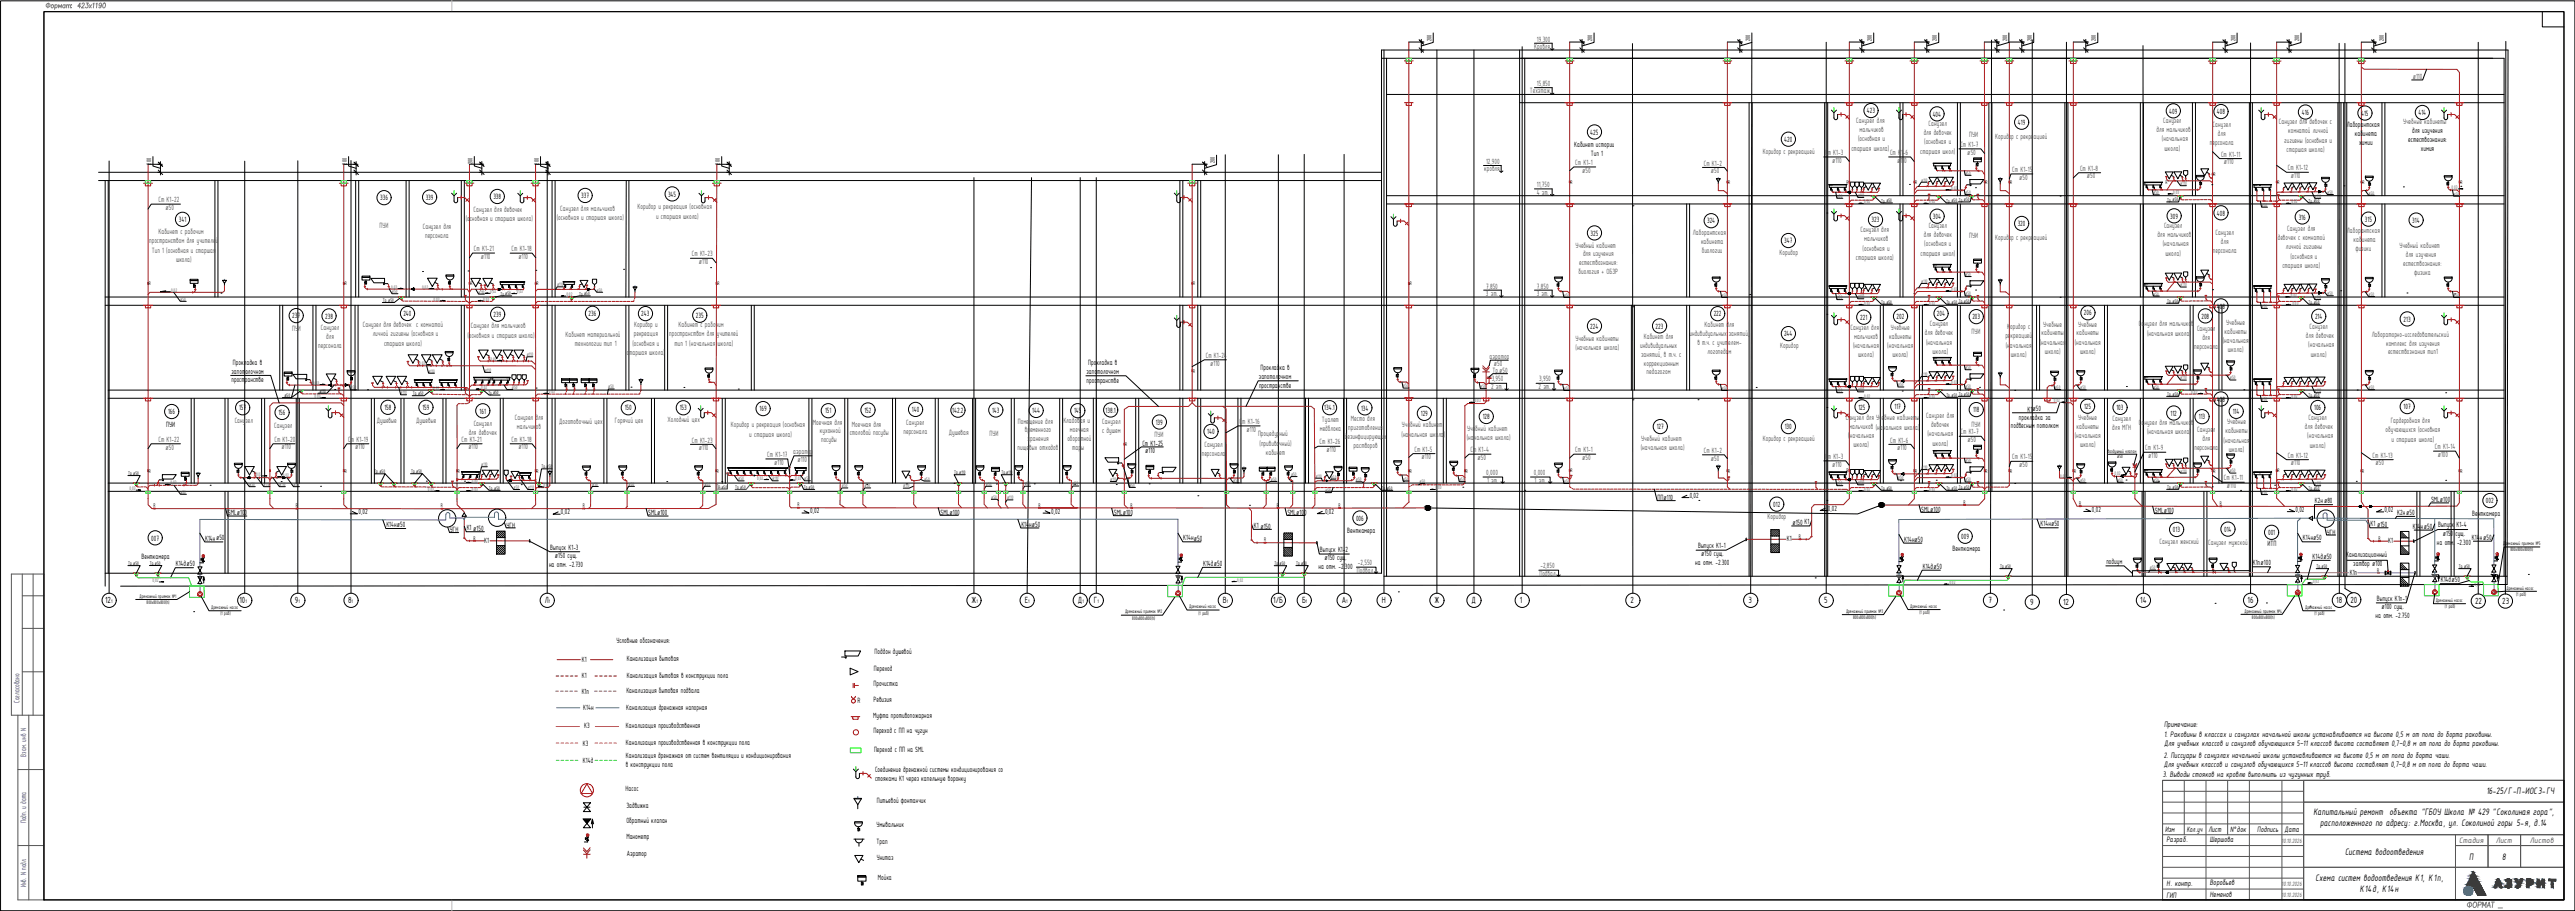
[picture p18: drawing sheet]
<svg xmlns="http://www.w3.org/2000/svg" width="1189mm" height="420mm" viewBox="0 0 1189 420" stroke-linecap="round" stroke-linejoin="round" font-family="sans-serif">
<defs><g id="words">
<text font-size="6.2" fill="#808080" x="1138" y="420">ФОРМАТ _</text>
<g font-size="4.7">
<text x="1148" y="366">16-25/Г-П-ИОС3-ГЧ</text>
<text x="1068" y="376">Капитальный ремонт объекта &quot;ГБОУ Школа № 429 &quot;Соколиная гора&quot;,</text>
<text x="1071" y="381">расположенного по адресу: г.Москва, ул. Соколиной горы 5-я, д.14</text>
<text x="1083" y="394">Система водоотведения</text>
<text x="1140" y="396">П</text>
<text x="1155" y="396">8</text>
<text x="1069" y="406">Схема систем водоотведения К1, К1п,</text>
<text x="1090" y="411">К14д, К14н</text>
</g>
<g font-size="4.4">
<text x="49" y="278">12</text>
<text x="111" y="278">10</text>
<text x="136" y="278">9</text>
<text x="161" y="278">8</text>
<text x="252" y="278">Л</text>
<text x="449" y="278">Ж</text>
<text x="473" y="278">Е</text>
<text x="498" y="278">Д</text>
<text x="505" y="278">Г</text>
<text x="565" y="278">В</text>
<text x="588" y="278">1/Б</text>
<text x="601" y="278">Б</text>
<text x="620" y="278">А</text>
<text x="638" y="278">Н</text>
<text x="662" y="278">Ж</text>
<text x="679" y="278">Д</text>
<text x="702" y="278">1</text>
<text x="753" y="278">2</text>
<text x="807" y="278">3</text>
<text x="842" y="278">5</text>
<text x="918" y="278">7</text>
<text x="937" y="279">9</text>
<text x="953" y="279">12</text>
<text x="988" y="278">14</text>
<text x="1038" y="278">16</text>
<text x="1079" y="278">18</text>
<text x="1085" y="278">20</text>
<text x="1143" y="279">22</text>
<text x="1155" y="279">23</text>
</g>
<g font-size="4">
<text x="999" y="335">Примечание:</text>
<text x="999" y="340">1. Раковины в классах и санузлах начальной школы устанавливаются на высоте 0,5 м от пола до борта раковины.</text>
<text x="999" y="344">Для учебных классов и санузлов обучающихся 5–11 классов высота составляет 0,7–0,8 м от пола до борта раковины.</text>
<text x="999" y="350">2. Писсуары в санузлах начальной школы устанавливаются на высоте 0,5 м от пола до борта чаши.</text>
<text x="999" y="354">Для учебных классов и санузлов обучающихся 5–11 классов высота составляет 0,7–0,8 м от пола до борта чаши.</text>
<text x="999" y="358">3. Выводы стояков на кровлю выполнить из чугунных труб.</text>
</g>
<g font-size="3.9" fill="#473972">
<text x="9" y="324" transform="rotate(-90 9 324)">Согласовано</text>
<text x="12" y="349" transform="rotate(-90 12 349)">Взам. инв N</text>
<text x="12" y="380" transform="rotate(-90 12 380)">Подп. и дата</text>
<text x="12" y="409" transform="rotate(-90 12 409)">Инв. N подл.</text>
</g>
<g font-size="3.9">
<text x="1000" y="384">Изм</text>
<text x="1010" y="384">Кол.уч</text>
<text x="1020" y="384">Лист</text>
<text x="1030" y="384">N°док</text>
<text x="1042" y="384">Подпись</text>
<text x="1055" y="384">Дата</text>
<text x="1000" y="388">Разраб.</text>
<text x="1020" y="388">Шершова</text>
<text x="1000" y="409">Н. контр.</text>
<text x="1020" y="414">Неменов</text>
<text x="1020" y="408">Воробьев</text>
<text x="1000" y="414">ГИП</text>
</g>
<g font-size="3.9" fill="#545454">
<text x="1135" y="389">Стадия</text>
<text x="1152" y="389">Лист</text>
<text x="1168" y="389">Листов</text>
</g>
<g font-size="3.8" fill="#545454">
<text x="708" y="23">Кровля</text>
<text x="710" y="19">19,300</text>
<text x="710" y="40">15,850</text>
<text x="1114" y="37">ø110</text>
<text x="706" y="43">Техэтаж</text>
<text x="857" y="57">Санузел для</text>
<text x="890" y="58">Санузел</text>
<text x="999" y="57">Санузел</text>
<text x="1022" y="59">Санузел</text>
<text x="1052" y="57">Санузел для девочек с</text>
<text x="1109" y="57">Учебные кабинеты</text>
<text x="858" y="65">(основная и</text>
<text x="859" y="61">мальчиков</text>
<text x="888" y="62">для девочек</text>
<text x="909" y="63">ПУИ</text>
<text x="921" y="64">Коридор с рекреацией</text>
<text x="996" y="61">для мальчиков</text>
<text x="998" y="65">(начальная</text>
<text x="1024" y="63">для</text>
<text x="1055" y="66">гигиены (основная и</text>
<text x="1056" y="61">комнатой личной</text>
<text x="814" y="71">Коридор с рекреацией</text>
<text x="843" y="72">Ст К1-3</text>
<text x="855" y="70">старшая школа)</text>
<text x="873" y="72">Ст К</text>
<text x="878" y="72">1-6</text>
<text x="887" y="71">старшая школ)</text>
<text x="888" y="67">(основная и</text>
<text x="905" y="68">Ст К1-7</text>
<text x="908" y="71">ø50</text>
<text x="999" y="69">школа)</text>
<text x="1020" y="67">персонала</text>
<text x="1056" y="70">старшая школа)</text>
<text x="686" y="76">12,900</text>
<text x="727" y="76">Ст К1-1</text>
<text x="787" y="76">Ст К1-2</text>
<text x="846" y="75">ø110</text>
<text x="876" y="75">ø110</text>
<text x="1025" y="72">Ст К1-11</text>
<text x="1027" y="76">ø110</text>
<text x="685" y="79">кровля</text>
<text x="730" y="80">ø50</text>
<text x="790" y="80">ø50</text>
<text x="929" y="79">Ст К1-15</text>
<text x="932" y="83">ø50</text>
<text x="960" y="79">Ст К1-8</text>
<text x="964" y="82">ø50</text>
<text x="1056" y="79">Ст К1-12</text>
<text x="1058" y="82">ø110</text>
<text x="710" y="90">4 эт.</text>
<text x="710" y="86">11,750</text>
<text x="73" y="93">Ст К1-22</text>
<text x="76" y="97">ø50</text>
<text x="219" y="98">Санузел для девочек</text>
<text x="257" y="102">(основная и старшая школа)</text>
<text x="259" y="97">Санузел для мальчиков</text>
<text x="294" y="97">Коридор и рекреация (основная</text>
<text x="303" y="101">и старшая школа)</text>
<text x="175" y="105">ПУИ</text>
<text x="195" y="106">Санузел для</text>
<text x="215" y="102">(основная и старшая школа)</text>
<text x="859" y="107">Санузел для</text>
<text x="890" y="105">Санузел</text>
<text x="999" y="105">Санузел</text>
<text x="1056" y="107">Санузел для</text>
<text x="1084" y="108">Лаборантская</text>
<text x="69" y="112">пространством для учителей</text>
<text x="73" y="108">Кабинет с рабочим</text>
<text x="196" y="110">персонала</text>
<text x="782" y="108">Лаборантская</text>
<text x="785" y="113">кабинета</text>
<text x="861" y="111">мальчиков</text>
<text x="888" y="109">для девочек</text>
<text x="888" y="114">(основная и</text>
<text x="909" y="110">ПУИ</text>
<text x="921" y="111">Коридор с рекреацией</text>
<text x="996" y="109">для мальчиков</text>
<text x="999" y="114">(начальная</text>
<text x="1023" y="109">Санузел</text>
<text x="1025" y="113">для</text>
<text x="1052" y="111">девочек с комнатой</text>
<text x="1087" y="112">кабинета</text>
<text x="70" y="116">Тип 1 (основная и старшая</text>
<text x="219" y="116">Ст К1-21</text>
<text x="222" y="119">ø110</text>
<text x="236" y="116">Ст К1-18</text>
<text x="239" y="119">ø110</text>
<text x="319" y="118">Ст К1-23</text>
<text x="727" y="114">Учебный кабинет</text>
<text x="731" y="118">для изучения</text>
<text x="786" y="117">биологии</text>
<text x="822" y="118">Коридор</text>
<text x="857" y="120">старшая школа)</text>
<text x="860" y="116">(основная и</text>
<text x="887" y="118">старшая школ)</text>
<text x="1000" y="118">школа)</text>
<text x="1022" y="117">персонала</text>
<text x="1055" y="115">личной гигиены</text>
<text x="1057" y="119">(основная и</text>
<text x="1087" y="116">физики</text>
<text x="1108" y="114">Учебный кабинет</text>
<text x="1111" y="119">для изучения</text>
<text x="81" y="121">школа)</text>
<text x="323" y="122">ø110</text>
<text x="729" y="122">естествознания:</text>
<text x="1054" y="124">старшая школа)</text>
<text x="1110" y="123">естествознания:</text>
<text x="729" y="126">биология + ОБЗР</text>
<text x="1115" y="127">физика</text>
<text x="686" y="137">3 эт.</text>
<text x="686" y="133">7,850</text>
<text x="710" y="137">3 эт.</text>
<text x="710" y="133">7,850</text>
<text x="1028" y="150">Учебные</text>
<text x="135" y="153">ПУИ</text>
<text x="148" y="152">Санузел</text>
<text x="168" y="151">Санузел для девочек с комнатой</text>
<text x="172" y="155">личной гигиены (основная и</text>
<text x="216" y="156">(основная и старшая школа)</text>
<text x="217" y="151">Санузел для мальчиков</text>
<text x="261" y="156">Кабинет материальной</text>
<text x="293" y="155">рекреация</text>
<text x="293" y="151">Коридор и</text>
<text x="309" y="155">пространством для учителей</text>
<text x="313" y="151">Кабинет с рабочим</text>
<text x="780" y="155">индивидуальных занятий,</text>
<text x="787" y="151">Кабинет для</text>
<text x="854" y="152">Санузел для</text>
<text x="873" y="152">Учебные</text>
<text x="889" y="155">для девочек</text>
<text x="891" y="151">Санузел</text>
<text x="910" y="154">ПУИ</text>
<text x="926" y="156">рекреацией</text>
<text x="927" y="152">Коридор с</text>
<text x="943" y="155">кабинеты</text>
<text x="943" y="151">Учебные</text>
<text x="959" y="155">кабинеты</text>
<text x="960" y="151">Учебные</text>
<text x="988" y="150">Санузел для мальчиков</text>
<text x="991" y="155">(начальная школа)</text>
<text x="1014" y="153">Санузел</text>
<text x="1027" y="154">кабинеты</text>
<text x="1065" y="156">для девочек</text>
<text x="1066" y="152">Санузел</text>
<text x="1095" y="155">Лабораторно-исследовательский</text>
<text x="147" y="160">персонала</text>
<text x="151" y="156">для</text>
<text x="177" y="160">старшая школа)</text>
<text x="265" y="160">технологии тип 1</text>
<text x="292" y="159">(основная и</text>
<text x="311" y="159">тип 1 (начальная школа)</text>
<text x="727" y="157">Учебные кабинеты</text>
<text x="727" y="161">(начальная школа)</text>
<text x="757" y="160">индивидуальных</text>
<text x="759" y="156">Кабинет для</text>
<text x="784" y="159">в т.ч. с учителем-</text>
<text x="822" y="161">Коридор</text>
<text x="856" y="160">(начальная</text>
<text x="856" y="156">мальчиков</text>
<text x="871" y="160">(начальная</text>
<text x="872" y="156">кабинеты</text>
<text x="889" y="159">(начальная</text>
<text x="926" y="160">(начальная</text>
<text x="942" y="159">(</text>
<text x="942" y="159">начальная</text>
<text x="958" y="159">(начальная</text>
<text x="1013" y="161">персонала</text>
<text x="1017" y="157">для</text>
<text x="1026" y="158">(</text>
<text x="1027" y="158">начальная</text>
<text x="1066" y="160">(начальная</text>
<text x="1102" y="159">комплекс для изучения</text>
<text x="289" y="164">старшая школа)</text>
<text x="557" y="165">Ст К1-24</text>
<text x="688" y="165">аэратор</text>
<text x="758" y="165">занятий, в т.ч. с</text>
<text x="788" y="163">логопедом</text>
<text x="858" y="165">школа)</text>
<text x="874" y="165">школа)</text>
<text x="892" y="163">школа)</text>
<text x="928" y="165">школа)</text>
<text x="944" y="163">школа)</text>
<text x="960" y="163">школа)</text>
<text x="1029" y="163">школа)</text>
<text x="1067" y="164">школа)</text>
<text x="1103" y="163">естествознания тип1</text>
<text x="559" y="169">ø110</text>
<text x="689" y="172">Тр.ø50</text>
<text x="690" y="169">ø50</text>
<text x="759" y="169">коррекционным</text>
<text x="760" y="173">педагогом</text>
<text x="688" y="179">2 эт.</text>
<text x="689" y="176">3,950</text>
<text x="710" y="179">2 эт.</text>
<text x="711" y="176">3,950</text>
<text x="108" y="195">Санузел</text>
<text x="127" y="197">Санузел</text>
<text x="174" y="195">Душевые</text>
<text x="192" y="195">Душевые</text>
<text x="219" y="196">Санузел</text>
<text x="238" y="194">Санузел для</text>
<text x="239" y="198">мальчиков</text>
<text x="258" y="195">Доготовочный цех</text>
<text x="284" y="195">Горячий цех</text>
<text x="308" y="195">Холодный цех</text>
<text x="337" y="197">Коридор и рекреация (основная</text>
<text x="375" y="196">Моечная для</text>
<text x="393" y="197">Моечная для</text>
<text x="418" y="196">Санузел</text>
<text x="470" y="195">Помещение для</text>
<text x="491" y="195">Кладовая и</text>
<text x="509" y="195">Санузел</text>
<text x="572" y="196">Ст К1-16</text>
<text x="610" y="195">Туалет</text>
<text x="624" y="194">Место для</text>
<text x="647" y="197">Учебный кабинет</text>
<text x="852" y="194">Санузел для Учебные кабинеты</text>
<text x="854" y="198">мальчиков (начальная школа)</text>
<text x="889" y="193">Санузел для</text>
<text x="892" y="197">девочек</text>
<text x="910" y="197">ПУИ</text>
<text x="959" y="198">кабинеты</text>
<text x="960" y="194">Учебные</text>
<text x="975" y="194">Санузел</text>
<text x="988" y="196">Санузел для мальчиков</text>
<text x="1028" y="196">Учебные</text>
<text x="1064" y="198">для девочек</text>
<text x="1066" y="194">Санузел</text>
<text x="1104" y="195">Гардеробная для</text>
<text x="73" y="204">Ст К1-22</text>
<text x="127" y="204">Ст К1-20</text>
<text x="161" y="204">Ст К1-19</text>
<text x="213" y="204">Ст К1-21</text>
<text x="216" y="200">для девочек</text>
<text x="236" y="204">Ст К1-18</text>
<text x="346" y="202">и старшая школа)</text>
<text x="379" y="200">кухонной</text>
<text x="379" y="204">посуды</text>
<text x="392" y="201">столовой посуды</text>
<text x="417" y="200">персонала</text>
<text x="438" y="201">Душевая</text>
<text x="457" y="201">ПУИ</text>
<text x="473" y="199">временного</text>
<text x="474" y="203">хранения</text>
<text x="493" y="203">оборотной</text>
<text x="494" y="199">моечная</text>
<text x="509" y="200">с душем</text>
<text x="533" y="201">ПУИ</text>
<text x="576" y="199">ø110</text>
<text x="581" y="201">Процедурный</text>
<text x="609" y="199">медблока</text>
<text x="621" y="203">дезинфицирующих</text>
<text x="623" y="198">приготовления</text>
<text x="647" y="202">(начальная школа</text>
<text x="667" y="202">)</text>
<text x="677" y="203">(начальная школа)</text>
<text x="677" y="199">Учебный кабинет</text>
<text x="758" y="203">Учебный кабинет</text>
<text x="814" y="203">Коридор с рекреацией</text>
<text x="853" y="202">(</text>
<text x="854" y="202">начальная</text>
<text x="890" y="201">(начальная</text>
<text x="905" y="200">Ст К1-7</text>
<text x="908" y="204">ø50</text>
<text x="958" y="202">(начальная</text>
<text x="975" y="198">для МГН</text>
<text x="991" y="200">(начальная школа)</text>
<text x="1014" y="199">Санузел</text>
<text x="1017" y="203">для</text>
<text x="1027" y="200">кабинеты</text>
<text x="1065" y="202">(начальная</text>
<text x="1101" y="199">обучающихся (основная</text>
<text x="1104" y="204">и старшая школа)</text>
<text x="76" y="207">ø50</text>
<text x="130" y="207">ø110</text>
<text x="164" y="207">ø110</text>
<text x="216" y="207">ø110</text>
<text x="239" y="207">ø110</text>
<text x="319" y="204">Ст К1-23</text>
<text x="323" y="208">ø110</text>
<text x="366" y="210">аэратор</text>
<text x="470" y="208">пищевых отходов</text>
<text x="495" y="207">тары</text>
<text x="556" y="206">Санузел</text>
<text x="581" y="206">(прививочный)</text>
<text x="584" y="210">кабинет</text>
<text x="609" y="205">Ст К1-26</text>
<text x="612" y="208">ø110</text>
<text x="625" y="207">растворов</text>
<text x="653" y="208">Ст К1-5</text>
<text x="679" y="209">Ст К1-4</text>
<text x="727" y="209">Ст К1-1</text>
<text x="758" y="208">(начальная школа)</text>
<text x="787" y="209">Ст К1-2</text>
<text x="856" y="206">школа)</text>
<text x="873" y="204">Ст К1-6</text>
<text x="876" y="208">ø110</text>
<text x="892" y="206">школа)</text>
<text x="960" y="206">школа)</text>
<text x="990" y="208">Ст К1-9</text>
<text x="1013" y="207">персонала</text>
<text x="1027" y="204">(начальная</text>
<text x="1029" y="208">школа)</text>
<text x="1066" y="207">школа)</text>
<text x="1124" y="207">Ст К1-14</text>
<text x="354" y="211">Ст К1-17</text>
<text x="357" y="214">ø110</text>
<text x="368" y="213">ø110</text>
<text x="555" y="210">персонала</text>
<text x="656" y="212">ø110</text>
<text x="682" y="212">ø50</text>
<text x="730" y="212">ø50</text>
<text x="790" y="212">ø50</text>
<text x="843" y="212">Ст К1-3</text>
<text x="846" y="215">ø110</text>
<text x="929" y="212">Ст К1-15</text>
<text x="932" y="215">ø50</text>
<text x="992" y="211">ø110</text>
<text x="1056" y="211">Ст К1-12</text>
<text x="1058" y="215">ø110</text>
<text x="1095" y="211">Ст К1-13</text>
<text x="1097" y="215">ø50</text>
<text x="1126" y="211">ø100</text>
<text x="686" y="219">0,000</text>
<text x="708" y="219">0,000</text>
<text x="1027" y="222">Ст К1-11</text>
<text x="687" y="223">1 эт.</text>
<text x="709" y="223">1 эт.</text>
<text x="1028" y="225">ø110</text>
<text x="816" y="239">Коридор</text>
<text x="997" y="251">Санузел женский</text>
<text x="1019" y="251">Санузел мужской</text>
<text x="627" y="261">-2,550</text>
<text x="711" y="262">-2,850</text>
<text x="626" y="264">Подвал</text>
<text x="711" y="266">Подвал</text>
</g>
<g font-size="3.8">
<text x="862" y="52">423</text>
<text x="892" y="54">404</text>
<text x="1001" y="52">409</text>
<text x="1023" y="53">408</text>
<text x="1063" y="53">416</text>
<text x="1090" y="53">415</text>
<text x="1117" y="53">414</text>
<text x="932" y="58">419</text>
<text x="1083" y="59">Лаборантская</text>
<text x="734" y="62">425</text>
<text x="824" y="65">420</text>
<text x="1087" y="63">кабинета</text>
<text x="1112" y="66">естествознания:</text>
<text x="1114" y="61">для изучения</text>
<text x="727" y="68">Кабинет истории</text>
<text x="734" y="72">Тип 1</text>
<text x="1089" y="67">химии</text>
<text x="1118" y="70">химия</text>
<text x="176" y="92">336</text>
<text x="197" y="92">339</text>
<text x="228" y="92">338</text>
<text x="268" y="91">337</text>
<text x="308" y="91">345</text>
<text x="892" y="101">304</text>
<text x="1002" y="101">309</text>
<text x="1024" y="99">408</text>
<text x="1061" y="101">316</text>
<text x="83" y="102">341</text>
<text x="788" y="103">324</text>
<text x="864" y="103">323</text>
<text x="932" y="104">320</text>
<text x="1092" y="102">315</text>
<text x="1114" y="103">314</text>
<text x="734" y="109">325</text>
<text x="824" y="112">347</text>
<text x="1024" y="142">408</text>
<text x="135" y="147">237</text>
<text x="150" y="147">238</text>
<text x="186" y="146">240</text>
<text x="228" y="146">239</text>
<text x="272" y="146">236</text>
<text x="296" y="146">243</text>
<text x="321" y="147">235</text>
<text x="791" y="146">222</text>
<text x="859" y="148">221</text>
<text x="876" y="147">202</text>
<text x="894" y="146">204</text>
<text x="911" y="147">203</text>
<text x="962" y="145">206</text>
<text x="1016" y="147">208</text>
<text x="1069" y="147">214</text>
<text x="1110" y="148">213</text>
<text x="734" y="152">224</text>
<text x="764" y="152">223</text>
<text x="824" y="155">244</text>
<text x="107" y="172">запотолочном</text>
<text x="108" y="168">Прокладка в</text>
<text x="502" y="172">запотолочном</text>
<text x="502" y="168">Прокладка в</text>
<text x="582" y="171">Прокладка в</text>
<text x="107" y="176">пространстве</text>
<text x="502" y="177">пространстве</text>
<text x="581" y="175">запотолочном</text>
<text x="581" y="179">пространстве</text>
<text x="1024" y="185">408</text>
<text x="78" y="191">166</text>
<text x="110" y="189">157</text>
<text x="129" y="191">156</text>
<text x="177" y="189">158</text>
<text x="195" y="189">159</text>
<text x="221" y="191">161</text>
<text x="288" y="189">150</text>
<text x="314" y="189">153</text>
<text x="351" y="190">169</text>
<text x="381" y="191">151</text>
<text x="399" y="190">152</text>
<text x="421" y="190">140</text>
<text x="440" y="190">142.2</text>
<text x="458" y="190">143</text>
<text x="477" y="191">144</text>
<text x="496" y="191">145</text>
<text x="510" y="190">138.1</text>
<text x="611" y="189">134.1</text>
<text x="628" y="189">134</text>
<text x="656" y="192">129</text>
<text x="858" y="189">125</text>
<text x="875" y="189">117</text>
<text x="911" y="190">118</text>
<text x="936" y="190">К1</text>
<text x="938" y="190">ø50</text>
<text x="962" y="189">125</text>
<text x="977" y="189">103</text>
<text x="1002" y="192">112</text>
<text x="1031" y="191">114</text>
<text x="1068" y="189">106</text>
<text x="1110" y="189">107</text>
<text x="77" y="197">ПУИ</text>
<text x="534" y="196">139</text>
<text x="685" y="193">128</text>
<text x="765" y="198">127</text>
<text x="824" y="198">130</text>
<text x="928" y="198">подвесным потолком</text>
<text x="932" y="194">прокладка за</text>
<text x="1015" y="193">113</text>
<text x="557" y="200">140</text>
<text x="527" y="206">Ст К1-25</text>
<text x="529" y="209">ø110</text>
<text x="765" y="231">ППø110</text>
<text x="780" y="230">0,02</text>
<text x="819" y="234">012</text>
<text x="1069" y="232">К2нø80</text>
<text x="1122" y="232">SMLø100</text>
<text x="1148" y="232">002</text>
<text x="105" y="238">SMLø100</text>
<text x="166" y="237" transform="rotate(1 166 237)">0,02</text>
<text x="259" y="237">0,02</text>
<text x="299" y="238">SMLø100</text>
<text x="374" y="237">0,02</text>
<text x="434" y="237">SMLø100</text>
<text x="485" y="237">0,02</text>
<text x="514" y="237">SMLø100</text>
<text x="594" y="237">SMLø100</text>
<text x="612" y="237">0,02</text>
<text x="844" y="236">0,02</text>
<text x="887" y="236">SMLø100</text>
<text x="966" y="236">0,02</text>
<text x="995" y="237">SMLø100</text>
<text x="1060" y="236">0,02</text>
<text x="1101" y="236">0,02</text>
<text x="1107" y="238">К2нø50</text>
<text x="1141" y="238">Венткамера</text>
<text x="178" y="243">К14нø50</text>
<text x="208" y="245">УГН</text>
<text x="215" y="245">К1 ø150</text>
<text x="234" y="243">УГН</text>
<text x="472" y="243">К14нø50</text>
<text x="579" y="244">К1 ø150</text>
<text x="622" y="246">Венткамера</text>
<text x="626" y="240">006</text>
<text x="828" y="242">ø150 К1</text>
<text x="942" y="243">К14нø50</text>
<text x="1003" y="245">013</text>
<text x="1027" y="245">014</text>
<text x="1094" y="243">К1 ø150</text>
<text x="1114" y="244">К14</text>
<text x="1118" y="244">нø50</text>
<text x="1126" y="243">Выпуск К1-4</text>
<text x="70" y="249">007</text>
<text x="95" y="249">К14нø50</text>
<text x="224" y="250">К1</text>
<text x="546" y="249">К14нø50</text>
<text x="825" y="250">К1</text>
<text x="879" y="250">К14нø50</text>
<text x="905" y="249">009</text>
<text x="1047" y="252">ИТП</text>
<text x="1047" y="247">001</text>
<text x="1063" y="249">К14нø50</text>
<text x="1074" y="247">УГН</text>
<text x="1103" y="250">К1</text>
<text x="1125" y="251">на отм. -2.300</text>
<text x="1128" y="247">ø150</text>
<text x="1134" y="247">сущ.</text>
<text x="1141" y="249">К14</text>
<text x="1145" y="249">нø50</text>
<text x="65" y="258">Венткамера</text>
<text x="254" y="253">Выпуск К1-3</text>
<text x="256" y="257">ø150 сущ.</text>
<text x="609" y="255">Выпуск К1-2</text>
<text x="784" y="253">Выпуск К1-1</text>
<text x="785" y="257">ø150 сущ.</text>
<text x="901" y="254">Венткамера</text>
<text x="1068" y="258">К14дø50</text>
<text x="1083" y="257">Канализационный</text>
<text x="81" y="261">К14дø50</text>
<text x="253" y="261">на отм. -2.730</text>
<text x="555" y="261">К14дø50</text>
<text x="609" y="262">на отм. -2.300</text>
<text x="612" y="258">ø150 сущ</text>
<text x="621" y="258">.</text>
<text x="783" y="261">на отм. -2.300</text>
<text x="888" y="262">К14дø50</text>
<text x="972" y="260">подиум</text>
<text x="1040" y="261">К1пø100</text>
<text x="1086" y="261">затвор ø100</text>
<text x="1085" y="265">К1п</text>
<text x="1127" y="269">К14дø50</text>
<text x="1097" y="277">Выпуск К1п-1</text>
<text x="1100" y="281">ø100 сущ.</text>
<text x="1097" y="285">на отм. -2.750</text>
<text x="285" y="297">Условные обозначения:</text>
<text x="269" y="305">К1</text>
<text x="289" y="305">Канализация бытовая</text>
<text x="404" y="302">Поддон душевой</text>
<text x="403" y="310">Переход</text>
<text x="269" y="313">К1</text>
<text x="289" y="313">Канализация бытовая в конструкции пола</text>
<text x="403" y="317">Прочистка</text>
<text x="269" y="320">К1п</text>
<text x="289" y="320">Канализация бытовая подвала</text>
<text x="403" y="324">Ревизия</text>
<text x="269" y="327">К14н</text>
<text x="289" y="327">Канализация дренажная напорная</text>
<text x="396" y="324">R</text>
<text x="270" y="336">К3</text>
<text x="289" y="336">Канализация производственная</text>
<text x="403" y="331">Муфта противопожарная</text>
<text x="403" y="338">Переход с ПП на чугун</text>
<text x="269" y="344">К3</text>
<text x="289" y="344">Канализация производственная в конструкции пола</text>
<text x="404" y="347">Переход с ПП на SML</text>
<text x="269" y="352">К14д</text>
<text x="289" y="350">Канализация дренажная от систем вентиляции и кондиционирования</text>
<text x="289" y="354">в конструкции пола</text>
<text x="404" y="356">Соединение дренажной системы кондиционирования со</text>
<text x="289" y="365">Насос</text>
<text x="404" y="360">стояками К1 через капельную воронку</text>
<text x="405" y="371">Питьевой фонтанчик</text>
<text x="289" y="373">Задвижка</text>
<text x="289" y="380">Обратный клапан</text>
<text x="405" y="382">Умывальник</text>
<text x="289" y="387">Манометр</text>
<text x="405" y="389">Трап</text>
<text x="289" y="395">Аэратор</text>
<text x="405" y="397">Унитаз</text>
<text x="405" y="406">Мойка</text>
</g>
<g font-size="3.2">
<text x="661" y="19" transform="rotate(-90 661 19)">200</text>
<text x="735" y="19" transform="rotate(-90 735 19)">200</text>
<text x="808" y="19" transform="rotate(-90 808 19)">200</text>
<text x="864" y="19" transform="rotate(-90 864 19)">200</text>
<text x="894" y="19" transform="rotate(-90 894 19)">200</text>
<text x="927" y="19" transform="rotate(-90 927 19)">200</text>
<text x="938" y="19" transform="rotate(-90 938 19)">200</text>
<text x="968" y="19" transform="rotate(-90 968 19)">200</text>
<text x="1032" y="19" transform="rotate(-90 1032 19)">200</text>
<text x="1062" y="19" transform="rotate(-90 1062 19)">200</text>
<text x="1101" y="19" transform="rotate(-90 1101 19)">200</text>
<text x="70" y="76" transform="rotate(-90 70 76)">200</text>
<text x="160" y="76" transform="rotate(-90 160 76)">200</text>
<text x="218" y="76" transform="rotate(-90 218 76)">200</text>
<text x="249" y="76" transform="rotate(-90 249 76)">200</text>
<text x="332" y="76" transform="rotate(-90 332 76)">200</text>
<text x="561" y="75" transform="rotate(-90 561 75)">200</text>
</g>
<g font-size="3.1" fill="#545454">
<text x="1053" y="389">10.10.2026</text>
<text x="1053" y="409">10.10.2026</text>
<text x="1053" y="414">10.10.2026</text>
</g>
<g font-size="2.6">
<text x="1022" y="81">R</text>
<text x="725" y="85">R</text>
<text x="798" y="85">R</text>
<text x="853" y="85">R</text>
<text x="884" y="85">R</text>
<text x="917" y="85">R</text>
<text x="928" y="85">R</text>
<text x="1000" y="85">R</text>
<text x="1052" y="85">R</text>
<text x="1091" y="85">R</text>
<text x="1136" y="85">R</text>
<text x="69" y="132">R</text>
<text x="159" y="132">R</text>
<text x="217" y="132">R</text>
<text x="248" y="132">R</text>
<text x="331" y="132">R</text>
<text x="551" y="132">R</text>
<text x="651" y="132">R</text>
<text x="551" y="172">R</text>
<text x="520" y="206">R</text>
<text x="69" y="218">R</text>
<text x="159" y="218">R</text>
<text x="211" y="218">R</text>
<text x="248" y="218">R</text>
<text x="331" y="218">R</text>
<text x="651" y="218">R</text>
<text x="677" y="218">R</text>
<text x="725" y="218">R</text>
<text x="798" y="218">R</text>
<text x="853" y="218">R</text>
<text x="884" y="218">R</text>
<text x="917" y="218">R</text>
<text x="928" y="218">R</text>
<text x="958" y="218">R</text>
<text x="1022" y="218">R</text>
<text x="1052" y="218">R</text>
<text x="1091" y="218">R</text>
<text x="1136" y="218">R</text>
<text x="71" y="234">R</text>
<text x="137" y="234">R</text>
<text x="269" y="234">R</text>
<text x="368" y="234">R</text>
<text x="479" y="234">R</text>
<text x="522" y="234">R</text>
<text x="590" y="234">R</text>
<text x="618" y="234">R</text>
<text x="906" y="232">R</text>
<text x="960" y="233">R</text>
<text x="1025" y="233">R</text>
<text x="204" y="234">R</text>
<text x="219" y="249">R</text>
<text x="584" y="250">R</text>
<text x="831" y="248">R</text>
<text x="1098" y="249">R</text>
<text x="1098" y="264">R</text>
</g>
<g font-size="2.5" fill="#545454">
<text x="887" y="84">ø110</text>
<text x="907" y="81">ø50</text>
<text x="901" y="88">0,02</text>
<text x="907" y="89">ø50</text>
<text x="994" y="90">ø50</text>
<text x="1003" y="89">0,03</text>
<text x="1007" y="85">ø110</text>
<text x="1075" y="89">ø50</text>
<text x="1094" y="90">ø50</text>
<text x="1132" y="87">0,03</text>
<text x="848" y="91">ø50</text>
<text x="858" y="91">ø110</text>
<text x="861" y="94">0,02</text>
<text x="891" y="94">0,02</text>
<text x="1044" y="95">ø50</text>
<text x="1058" y="94">0,02</text>
<text x="1069" y="91">ø110</text>
<text x="1133" y="90">ø50</text>
<text x="887" y="130">ø110</text>
<text x="907" y="127">ø50</text>
<text x="79" y="134">0,02</text>
<text x="181" y="133">0,03</text>
<text x="181" y="135">ø50</text>
<text x="195" y="133">0,02</text>
<text x="221" y="135">ø110</text>
<text x="226" y="135">0,02</text>
<text x="239" y="135">0,03</text>
<text x="257" y="132">ø110</text>
<text x="261" y="137">0,02</text>
<text x="275" y="134">ø50</text>
<text x="722" y="137">ø50</text>
<text x="795" y="137">ø50</text>
<text x="848" y="138">ø50</text>
<text x="858" y="137">ø110</text>
<text x="901" y="134">0,02</text>
<text x="907" y="136">ø50</text>
<text x="994" y="136">ø50</text>
<text x="1007" y="132">ø110</text>
<text x="1058" y="137">0,02</text>
<text x="1069" y="138">ø110</text>
<text x="1075" y="136">ø50</text>
<text x="1094" y="137">ø50</text>
<text x="1133" y="137">ø50</text>
<text x="83" y="139">ø50</text>
<text x="200" y="139">0,03</text>
<text x="223" y="139">0,03</text>
<text x="861" y="141">0,02</text>
<text x="891" y="141">0,02</text>
<text x="1044" y="142">ø50</text>
<text x="1058" y="141">0,03</text>
<text x="226" y="166">0,02</text>
<text x="243" y="164">ø110</text>
<text x="194" y="168">0,02</text>
<text x="198" y="172">ø110</text>
<text x="224" y="171">ø110</text>
<text x="887" y="173">ø110</text>
<text x="907" y="170">ø50</text>
<text x="145" y="177">0,03</text>
<text x="162" y="180">ø50</text>
<text x="200" y="180">0,02</text>
<text x="222" y="179">0,02</text>
<text x="236" y="179">ø50</text>
<text x="281" y="179">ø50</text>
<text x="648" y="179">ø50</text>
<text x="683" y="179">ø50</text>
<text x="722" y="180">ø50</text>
<text x="795" y="180">ø50</text>
<text x="876" y="178">ø50</text>
<text x="901" y="177">0,02</text>
<text x="907" y="179">ø50</text>
<text x="949" y="179">ø50</text>
<text x="960" y="180">ø50</text>
<text x="994" y="179">ø50</text>
<text x="1007" y="175">ø110</text>
<text x="1030" y="175">ø50</text>
<text x="1094" y="179">ø50</text>
<text x="145" y="184">0,03</text>
<text x="185" y="182">ø110</text>
<text x="253" y="181">0,03</text>
<text x="681" y="186">0,03</text>
<text x="848" y="181">ø50</text>
<text x="858" y="180">ø110</text>
<text x="861" y="183">0,02</text>
<text x="891" y="183">0,02</text>
<text x="948" y="186">0,02</text>
<text x="1012" y="182">0,02</text>
<text x="1044" y="185">ø50</text>
<text x="1058" y="183">0,02</text>
<text x="1069" y="181">ø110</text>
<text x="222" y="215">ø110</text>
<text x="907" y="213">ø50</text>
<text x="118" y="219">0,02</text>
<text x="131" y="220">0,02</text>
<text x="341" y="222">ø50</text>
<text x="350" y="221">0,02</text>
<text x="357" y="221">ø110</text>
<text x="367" y="221">0,03 ø50</text>
<text x="427" y="222">ø50</text>
<text x="513" y="222">ø110</text>
<text x="587" y="222">ø50</text>
<text x="596" y="220">ø50</text>
<text x="607" y="220">ø110</text>
<text x="614" y="221">ø50</text>
<text x="626" y="222">ø50</text>
<text x="648" y="222">ø50</text>
<text x="674" y="222">ø50</text>
<text x="876" y="221">ø50</text>
<text x="887" y="216">ø110</text>
<text x="901" y="220">0,02</text>
<text x="951" y="220">0,02</text>
<text x="976" y="219">0,02</text>
<text x="1007" y="218">ø110</text>
<text x="1030" y="218">ø50</text>
<text x="60" y="226">0,03</text>
<text x="79" y="223">0,03</text>
<text x="83" y="228">ø50</text>
<text x="115" y="224">ø50</text>
<text x="122" y="224">ø110</text>
<text x="129" y="224">ø110</text>
<text x="135" y="224">ø50</text>
<text x="198" y="226">0,03</text>
<text x="218" y="226">0,03</text>
<text x="218" y="223">0,02</text>
<text x="237" y="225">ø50</text>
<text x="244" y="225">ø110</text>
<text x="251" y="224">0,03</text>
<text x="273" y="224">ø50</text>
<text x="290" y="224">ø50</text>
<text x="325" y="224">ø50</text>
<text x="389" y="225">ø50</text>
<text x="399" y="225">ø50</text>
<text x="417" y="225">ø110</text>
<text x="455" y="224">ø50</text>
<text x="473" y="224">ø50</text>
<text x="495" y="224">ø50</text>
<text x="521" y="224">ø50</text>
<text x="569" y="222">ø50</text>
<text x="612" y="227">ø50</text>
<text x="655" y="223">ø50</text>
<text x="663" y="226">0,03</text>
<text x="722" y="223">ø50</text>
<text x="848" y="224">ø50</text>
<text x="858" y="223">ø110</text>
<text x="861" y="226">0,02</text>
<text x="891" y="226">0,02</text>
<text x="907" y="222">ø50</text>
<text x="960" y="222">ø50</text>
<text x="978" y="222">ø50</text>
<text x="994" y="222">ø50</text>
<text x="1044" y="228">ø50</text>
<text x="1058" y="226">0,02</text>
<text x="1069" y="224">ø110</text>
<text x="458" y="230">ø50</text>
<text x="465" y="230">ø110</text>
<text x="993" y="263">ø50</text>
<text x="70" y="268">0,02</text>
<text x="571" y="268" transform="rotate(-1 571 268)">0,02</text>
<text x="900" y="269" transform="rotate(-1 900 269)">0,02</text>
<text x="1068" y="269" transform="rotate(-2 1068 269)">0,02</text>
<text x="1142" y="270" transform="rotate(-1 1142 270)">0,02</text>
</g>
<g font-size="2.5">
<text x="869" y="93">Тр.ø50</text>
<text x="899" y="93">Тр.ø50 Тр.ø50</text>
<text x="1001" y="93">Тр.ø50</text>
<text x="1066" y="93">Тр.ø50</text>
<text x="231" y="136">Тр.ø50</text>
<text x="267" y="136">Тр.ø50</text>
<text x="177" y="139">Тр.ø50</text>
<text x="869" y="140">Тр.ø50</text>
<text x="899" y="140">Тр.ø50 Тр.ø50</text>
<text x="1001" y="140">Тр.ø50</text>
<text x="1066" y="140">Тр.ø50</text>
<text x="131" y="183">ø50</text>
<text x="147" y="181">ø110</text>
<text x="191" y="182">Тр.ø50</text>
<text x="225" y="182">Тр.ø50</text>
<text x="899" y="183">Тр.ø50 Тр.ø50</text>
<text x="1001" y="183">Тр.ø50</text>
<text x="1066" y="183">Тр.ø50</text>
<text x="973" y="209">воздушный клапан</text>
<text x="977" y="211">ø50</text>
<text x="59" y="219">Тр.ø50</text>
<text x="173" y="218">Тр.ø50</text>
<text x="190" y="218">Тр.ø50</text>
<text x="250" y="216">Тр.ø50</text>
<text x="441" y="219">Тр.ø110</text>
<text x="462" y="219">Тр.ø110</text>
<text x="226" y="226">Тр.ø50</text>
<text x="331" y="225">Пр.ø50</text>
<text x="339" y="225">Тр.ø50</text>
<text x="371" y="225">Тр.ø50</text>
<text x="638" y="226">Тр</text>
<text x="640" y="226">.</text>
<text x="640" y="226">ø50</text>
<text x="869" y="226">Тр.ø50</text>
<text x="899" y="226">Тр.ø50 Тр.ø50</text>
<text x="1001" y="226">Тр.ø50</text>
<text x="1066" y="226">Тр.ø50</text>
<text x="1156" y="251">Дренажный приямок №5</text>
<text x="1159" y="254">800х800х800(h)</text>
<text x="59" y="261">Тр.ø50</text>
<text x="69" y="261">Тр.ø50</text>
<text x="588" y="261">Тр.</text>
<text x="591" y="261">ø50</text>
<text x="598" y="261">Тр.ø50</text>
<text x="923" y="262">Тр.ø50</text>
<text x="1070" y="262">Тр.ø50</text>
<text x="1135" y="262">Тр.ø50</text>
<text x="64" y="276">Дренажный приямок №1</text>
<text x="1157" y="272">Дренажный насос</text>
<text x="1162" y="275">(1 раб)</text>
<text x="51" y="278">1</text>
<text x="68" y="279">800х800х800(h)</text>
<text x="98" y="281">Дренажный насос</text>
<text x="113" y="278">1</text>
<text x="138" y="278">1</text>
<text x="162" y="278">1</text>
<text x="253" y="278">1</text>
<text x="451" y="278">1</text>
<text x="475" y="278">1</text>
<text x="500" y="278">1</text>
<text x="507" y="278">1</text>
<text x="549" y="281">Дренажный насос</text>
<text x="566" y="278">1</text>
<text x="603" y="278">1</text>
<text x="622" y="278">1</text>
<text x="882" y="280">Дренажный насос</text>
<text x="1064" y="281">Дренажный насос</text>
<text x="1125" y="278">Дренажный насос</text>
<text x="1129" y="281">(1 раб)</text>
<text x="102" y="284">(1 раб)</text>
<text x="519" y="283">Дренажный приямок №2</text>
<text x="523" y="286">800х800х800(h)</text>
<text x="553" y="283">(1 раб)</text>
<text x="852" y="283">Дренажный приямок №3</text>
<text x="856" y="286">800х800х800(h)</text>
<text x="886" y="283">(1 раб)</text>
<text x="1036" y="282">Дренажный приямок №4</text>
<text x="1040" y="285">800х800х800(h)</text>
<text x="1069" y="284">(1 раб)</text>
</g>
</g></defs>
<g fill="none" stroke="#000" stroke-width=".46">
<circle cx="864" cy="51" r="3"/>
<circle cx="894" cy="53" r="3"/>
<circle cx="933" cy="56" r="3"/>
<circle cx="1003" cy="51" r="3"/>
<circle cx="1025" cy="51" r="3"/>
<circle cx="1064" cy="52" r="3"/>
<circle cx="1092" cy="52" r="3"/>
<circle cx="1118" cy="52" r="3"/>
<circle cx="736" cy="61" r="3"/>
<circle cx="826" cy="64" r="3"/>
<circle cx="177" cy="91" r="3"/>
<circle cx="198" cy="91" r="3"/>
<circle cx="230" cy="91" r="3"/>
<circle cx="270" cy="90" r="3"/>
<circle cx="310" cy="89" r="3"/>
<circle cx="894" cy="100" r="3"/>
<circle cx="1004" cy="100" r="3"/>
<circle cx="1025" cy="98" r="3"/>
<circle cx="84" cy="101" r="3"/>
<circle cx="736" cy="107" r="3"/>
<circle cx="790" cy="102" r="3"/>
<circle cx="826" cy="111" r="3"/>
<circle cx="866" cy="101" r="3"/>
<circle cx="933" cy="103" r="3"/>
<circle cx="1063" cy="100" r="3"/>
<circle cx="1093" cy="101" r="3"/>
<circle cx="1116" cy="101" r="3"/>
<circle cx="137" cy="146" r="3"/>
<circle cx="152" cy="146" r="3"/>
<circle cx="188" cy="145" r="3"/>
<circle cx="230" cy="145" r="3"/>
<circle cx="274" cy="145" r="3"/>
<circle cx="298" cy="145" r="3"/>
<circle cx="323" cy="145" r="3"/>
<circle cx="736" cy="150" r="3"/>
<circle cx="766" cy="150" r="3"/>
<circle cx="793" cy="145" r="3"/>
<circle cx="826" cy="154" r="3"/>
<circle cx="860" cy="146" r="3"/>
<circle cx="877" cy="146" r="3"/>
<circle cx="896" cy="145" r="3"/>
<circle cx="912" cy="146" r="3"/>
<circle cx="964" cy="144" r="3"/>
<circle cx="1018" cy="146" r="3"/>
<circle cx="1025" cy="141" r="3"/>
<circle cx="1071" cy="146" r="3"/>
<circle cx="1111" cy="147" r="3"/>
<circle cx="79" cy="190" r="3"/>
<circle cx="112" cy="188" r="3"/>
<circle cx="130" cy="190" r="3"/>
<circle cx="179" cy="188" r="3"/>
<circle cx="197" cy="188" r="3"/>
<circle cx="223" cy="189" r="3"/>
<circle cx="290" cy="188" r="3"/>
<circle cx="315" cy="188" r="3"/>
<circle cx="352" cy="188" r="3"/>
<circle cx="382" cy="189" r="3"/>
<circle cx="401" cy="189" r="3"/>
<circle cx="423" cy="189" r="3"/>
<circle cx="442" cy="189" r="3"/>
<circle cx="460" cy="189" r="3"/>
<circle cx="478" cy="189" r="3"/>
<circle cx="498" cy="189" r="3"/>
<circle cx="513" cy="189" r="3"/>
<circle cx="535" cy="195" r="3"/>
<circle cx="559" cy="199" r="3"/>
<circle cx="614" cy="188" r="3"/>
<circle cx="630" cy="188" r="3"/>
<circle cx="658" cy="191" r="3"/>
<circle cx="686" cy="192" r="3"/>
<circle cx="767" cy="197" r="3"/>
<circle cx="826" cy="197" r="3"/>
<circle cx="860" cy="188" r="3"/>
<circle cx="876" cy="187" r="3"/>
<circle cx="912" cy="189" r="3"/>
<circle cx="964" cy="187" r="3"/>
<circle cx="979" cy="188" r="3"/>
<circle cx="1004" cy="190" r="3"/>
<circle cx="1017" cy="192" r="3"/>
<circle cx="1025" cy="184" r="3"/>
<circle cx="1032" cy="190" r="3"/>
<circle cx="1070" cy="188" r="3"/>
<circle cx="1111" cy="188" r="3"/>
<circle cx="628" cy="239" r="3"/>
<circle cx="820" cy="233" r="3"/>
<circle cx="1150" cy="231" r="3"/>
<circle cx="72" cy="248" r="3"/>
<circle cx="907" cy="247" r="3"/>
<circle cx="1005" cy="244" r="3"/>
<circle cx="1029" cy="244" r="3"/>
<circle cx="1049" cy="246" r="3"/>
</g>
<g fill="none" stroke="#000" stroke-width=".46">
<path d="M754 95h.1M843 98h.1M882 85h.1M912 87h.1M951 90h.1M1021 85h.1M1043 86h.1M1082 86h.1M1110 86h.1M1136 86h.1M102 135h.1M195 125h.1"/>
<path d="M216 125h.1M247 125h.1M288 124h.1M328 123h.1M808 136h.1M884 135h.1M912 134h.1M951 137h.1M1022 134h.1M1043 132h.1M1081 134h.1M1111 135h.1"/>
<path d="M1133 136h.1M754 141h.1M843 145h.1M155 180h.1M170 180h.1M206 179h.1M248 179h.1M291 179h.1M316 179h.1M341 179h.1M811 179h.1M895 180h.1"/>
<path d="M914 179h.1M982 178h.1M1036 180h.1M1043 175h.1M1088 180h.1M754 184h.1M784 184h.1M843 188h.1M878 180h.1M930 180h.1M1129 181h.1M1043 218h.1"/>
<path d="M97 224h.1M130 222h.1M148 224h.1M197 222h.1M214 222h.1M241 224h.1M308 222h.1M333 222h.1M370 223h.1M400 223h.1M419 223h.1M440 223h.1"/>
<path d="M460 223h.1M478 223h.1M496 223h.1M515 223h.1M531 223h.1M553 229h.1M577 233h.1M596 222h.1M648 222h.1M675 225h.1M704 226h.1M784 231h.1"/>
<path d="M843 231h.1M877 222h.1M894 221h.1M930 223h.1M982 221h.1M997 222h.1M1021 225h.1M1034 226h.1M1050 224h.1M1088 222h.1M1129 222h.1M646 273h.1"/>
<path d="M838 267h.1M1023 278h.1M1046 278h.1M1067 280h.1M1167 265h.1M89 282h.1M925 281h.1"/>
</g>
<g fill="none" stroke="#000" stroke-width=".46">
<path d="M809 20l-1 254M843 19v255M919 18v256M938 18v256M954 19v255M1039 20v254M1080 20v254M1144 20v254M1157 19v255M639 23v251M663 23v251M681 23v251"/>
<path d="M703 22v252M754 20v254M989 21l1 253M1083 20v251M50 74v200M113 74v200M137 74v200M162 74v200M253 74v200M566 71v203M590 71v203M602 71v203"/>
<path d="M621 71v203M450 82v192M476 82l-2 192M499 82v192M506 82v192"/>
<circle cx="50" cy="277" r="3"/>
<circle cx="113" cy="277" r="3"/>
<circle cx="138" cy="277" r="3"/>
<circle cx="162" cy="277" r="3"/>
<circle cx="253" cy="277" r="3"/>
<circle cx="450" cy="277" r="3"/>
<circle cx="474" cy="277" r="3"/>
<circle cx="499" cy="277" r="3"/>
<circle cx="506" cy="277" r="3"/>
<circle cx="566" cy="277" r="3"/>
<circle cx="590" cy="277" r="3"/>
<circle cx="602" cy="277" r="3"/>
<circle cx="621" cy="277" r="3"/>
<circle cx="639" cy="277" r="3"/>
<circle cx="663" cy="277" r="3"/>
<circle cx="681" cy="277" r="3"/>
<circle cx="703" cy="277" r="3"/>
<circle cx="754" cy="277" r="3"/>
<circle cx="808" cy="277" r="3"/>
<circle cx="843" cy="277" r="3"/>
<circle cx="919" cy="277" r="3"/>
<circle cx="938" cy="278" r="3"/>
<circle cx="954" cy="277" r="3"/>
<circle cx="990" cy="277" r="3"/>
<circle cx="1039" cy="277" r="3"/>
<circle cx="1080" cy="277" r="3"/>
<circle cx="1087" cy="277" r="3"/>
<circle cx="1144" cy="277" r="3"/>
<circle cx="1157" cy="277" r="3"/>
</g>
<g fill="#000" stroke="#000" stroke-width=".46">
<path d="M659 235h1zM868 234h1zM868 232h1zM1124 266h1l-1 1zM1151 265h1v1zM269 378h4l-2 2z"/>
<path d="M659 233h1zM659 233h1z"/>
<path d="M659 233h1zM659 233h1z"/>
<path d="M659 233h1zM659 233h1z"/>
<path d="M659 235h1zM659 235h1z"/>
<path d="M659 233h1zM659 233h1z"/>
<path d="M659 235h1zM659 235h1z"/>
<path d="M659 233h1zM658 233h2z"/>
<path d="M659 235h1zM659 235h1z"/>
<path d="M658 233l2 1zM658 233l2 1z"/>
<path d="M658 235h2zM658 235h2z"/>
<path d="M658 234h2zM658 234h2z"/>
<path d="M658 235h2zM658 235h2z"/>
<path d="M658 234h2zM658 234h2z"/>
<path d="M658 235h2zM658 235h2z"/>
<path d="M658 234h2zM658 234h2z"/>
<path d="M658 235h2zM658 235h2z"/>
<path d="M658 234h2zM658 234h2z"/>
<path d="M658 235h2zM658 235h2z"/>
<path d="M658 234h2zM658 234h2z"/>
<path d="M658 235h2zM658 235h2z"/>
<path d="M658 234h2zM658 234h2z"/>
<path d="M658 235h2zM658 235h2z"/>
<path d="M658 234h2zM658 234h2z"/>
<path d="M658 234h2zM658 234h2z"/>
<path d="M658 234h2zM658 234h2z"/>
<path d="M658 234h2zM658 234h2z"/>
<path d="M658 234h2zM658 234l2 1z"/>
<path d="M868 232h1zM868 232h1z"/>
<path d="M868 232h1zM868 232h1z"/>
<path d="M868 234h1zM868 234h1z"/>
<path d="M868 232h1zM868 232h1z"/>
<path d="M868 234h1zM868 234h1z"/>
<path d="M868 232h1zM868 232h1z"/>
<path d="M868 234h1zM868 234h1z"/>
<path d="M868 232h1zM868 232h1z"/>
<path d="M868 234h1zM868 234h1z"/>
<path d="M868 232h1zM868 232h1z"/>
<path d="M868 234h1zM868 234h1z"/>
<path d="M868 232h1zM868 232h1z"/>
<path d="M868 234h1zM868 234h1z"/>
<path d="M868 232h2zM868 232h2z"/>
<path d="M868 234h1zM868 234h1z"/>
<path d="M868 232h2zM868 232h2z"/>
<path d="M868 233h2zM868 233l1 1z"/>
<path d="M868 232h2zM868 232h2z"/>
<path d="M868 233h2zM868 233h2z"/>
<path d="M868 232l2 1zM868 232l2 1z"/>
<path d="M868 233h2zM868 233h2z"/>
<path d="M868 233h2zM868 233h2z"/>
<path d="M868 233h2zM868 233h2z"/>
<path d="M868 233h2zM868 233h2z"/>
<path d="M868 233h2zM868 233h2z"/>
<path d="M868 233h2zM868 233h2z"/>
<path d="M868 233h2zM868 233h2z"/>
<path d="M868 233h2zM868 233h2z"/>
<path d="M1123 265l2 1v-1zM1123 265l2 1h-1z"/>
<path d="M1151 265v1h1zM1151 266h1v1z"/>
</g>
<g fill="none" stroke="#000" stroke-width=".46">
<path d="M638 27h518v239M640 27v239M702 23v243M704 27v239M640 44h516M702 47h454M808 47v219M809 47v219M842 47v219M844 47v219M877 47v43M879 47v43"/>
<path d="M904 47v43M905 47v43M918 47v180M920 47v180M953 47v219M955 47v219M988 47v43M990 47v43M1012 47v43M1014 47v43M1039 47v219M1040 47v219"/>
<path d="M1079 47v219M1081 47v219M1082 47v219M1083 47v219M1100 47v43M1101 47v43M46 79h592M46 83h592M49 83v187M50 83v181M99 83v54M101 83v54"/>
<path d="M164 83v54M166 83v54M187 83v54M189 83v54M213 83v54M214 83v54M255 83v54M256 83v54M289 83v54M290 83v54M545 83v54M546 83v54"/>
<path d="M553 83v54M554 83v54M640 94h516M640 90h516M779 94v43M780 94v43M877 94v43M879 94v43M904 94v43M905 94v43M988 94v43M990 94v43"/>
<path d="M1012 94v43M1014 94v43M1100 94v43M1101 94v43M49 137h1107M49 141h1107M129 141v39M131 141v39M144 141v39M146 141v39M164 141v39M165 141v39"/>
<path d="M213 141v39M214 141v39M255 141v39M256 141v39M289 141v39M290 141v39M307 141v39M308 141v39M347 141v39M348 141v39M545 141v39M546 141v39"/>
<path d="M553 141v39M554 141v39M753 141v39M755 141v39M779 141v39M780 141v39M868 141v39M870 141v39M886 141v39M888 141v39M904 141v39M905 141v39"/>
<path d="M940 141v39M942 141v39M972 141v39M973 141v39M988 141v39M990 141v39M1011 141v39M1013 141v39M1024 141v39M1026 141v39M50 180h1106M50 184h1106"/>
<path d="M88 184v39M90 184v39M104 184v39M105 184v39M121 184v39M122 184v39M137 184v39M138 184v39M171 184v39M173 184v39M185 184v39M187 184v39"/>
<path d="M205 184v39M206 184v39M231 184v39M232 184v39M255 184v39M256 184v39M279 184v39M280 184v39M301 184v39M302 184v39M333 184v39M335 184v39"/>
<path d="M373 184v39M375 184v39M390 184v39M391 184v39M412 184v39M413 184v39M432 184v39M433 184v39M449 184v39M450 184v39M467 184v39M468 184v39"/>
<path d="M489 184v39M491 184v39M505 184v39M506 184v39M524 184v39M526 184v39M545 184v39M546 184v39M553 184v39M554 184v39M572 184v39M573 184v39"/>
<path d="M603 184v39M604 184v39M620 184v39M622 184v39M666 184v39M668 184v39M868 184v39M870 184v39M886 184v39M888 184v39M904 184v39M905 184v39"/>
<path d="M972 184v39M973 184v39M988 184v39M990 184v39M1011 184v39M1013 184v39M1024 184v39M1026 184v39M50 227h1106M50 223h1106M104 227v37M105 227v37"/>
<path d="M989 227v39M990 227v39M1018 227v39M1019 227v39M1116 227v39M1117 227v39M1132 227v39M1133 227v39M638 264v-241h520v247h-1102M639 266h519"/>
</g>
<g fill="none" stroke="#000" stroke-width=".46">
<path d="M708 20h9v3M716 22l1 1v-1M708 40h9v4M716 43l1 1v-1M685 76h8v3M692 79h1h1M708 87h9v3M716 90h1M685 134h8v3M692 136l1 1 1-1M708 134h9v3M716 136l1 1v-1"/>
<path d="M687 177h9v3M695 179l1 1v-1M709 177h8v3M717 179v1l1-1M685 220h9v3l-1-1M695 222l-1 1M707 220h9v3l-1-1M716 222v1M626 262h9v2h-1M636 264h-1M710 263h10v3l-1-1M720 265v1"/>
</g>
<g fill="none" stroke="#991b1e" stroke-width=".46">
<path d="M650 19v111M725 19v64M798 19v65M854 19v65M884 19v65M916 19v65M928 20v64M957 19v198M1022 19v61M1051 19v65M1090 19v65M1136 33v51"/>
<path d="M68 76v54M159 76v54M217 76v54M247 76v54M331 76v54M550 76v54M725 84v133M793 85v3h3M798 84v133M854 84v133M884 84v133M916 84v133"/>
<path d="M924 85v3h2M928 84v133M1022 81v136M1051 84v133M1090 84v133M1136 84v133M68 131v86M70 135h19M104 132v2M159 131v86M217 131v55M247 131v86"/>
<path d="M293 135v2M331 131v86M550 131v40M650 131v86M924 131v4h2M296 177v3M550 171v15M686 172v13M924 174v4h2M125 187v30M211 187v30M676 187v30"/>
<path d="M678 186h7M68 218v12M125 218v12M159 218v12M211 218v12M247 218v12M254 220v4M331 218v15M365 216v17M574 218v2M650 218v14M676 218v5"/>
<path d="M725 217v6M793 217v3h3M798 218v5M854 218v12M884 218v12M916 218v12M928 218v6M951 217v3h5M957 218v12M986 215v15M1022 218v12M1051 218v12"/>
<path d="M1090 218v13M1135 218v12M70 224h1M72 224h1M74 224h1M75 224h2M77 224h1M79 224h1M81 224h1M82 224h2M84 224h1M86 224h1"/>
<path d="M88 224h1M89 224h1M91 221v2"/>
</g>
<g fill="none" stroke="#000" stroke-width=".46">
<path d="M793 83h1M793 84l-1-2h2l-1 3M923 83h1M924 84l-1-2h1v3M103 129h1M104 131l-1-2h2l-1 3M292 132h2M293 134l-1-2h2l-1 3M923 129h1M924 131l-1-2h1v2M295 175h2M296 177l-1-2h2l-1 2"/>
<path d="M923 172h1M924 173l-1-1h1v2M91 218h1M91 220v-2h1l-1 3M253 218h2M254 219l-1-2h2l-1 3M574 216h1M574 217l-1-1h2l-1 2M793 215h1M793 216l-1-1h2l-1 2M950 215h2M951 216l-1-1h2l-1 2"/>
<path d="M394 368h4M396 371l-2-3h4l-2 3v2"/>
</g>
<g fill="none" stroke="#00f" stroke-width=".46">
<path d="M793 82h.1M924 82h.1M104 129h.1M293 132h.1M924 129h.1M296 175h.1M924 172h.1M91 218h.1M254 217h.1M574 215v1M793 214v1M951 214v1"/>
<path d="M396 367v1"/>
</g>
<path d="M988 264h96M1089 264h9M1099 264h2M1104 264h11" fill="none" stroke="#a953a0" stroke-width=".46"/>
<g fill="none" stroke="#000" stroke-width=".46">
<path d="M650 19h7M725 19h6M798 19h6M854 19h6M884 19h6M916 19h7M928 19h6M957 19h7M1022 19h6M1051 19h7M1090 19h7M68 76h7"/>
<path d="M159 76h6M217 76h6M247 76h7M331 76h7M550 76h7"/>
</g>
<!-- layer: PDF _0 -->
<g fill="none" stroke="#000" stroke-width=".46">
<path d="M655 19l2 1M730 19l1 1M802 19l2 1M859 19l1 1M889 19l1 1M921 19l2 1M933 19l1 1M962 19l2 1M1026 19l2 1M1056 19l2 1M1095 19l2 1M73 75l2 2"/>
<path d="M164 75l1 2M222 75l1 2M252 75l2 2M336 75l2 2M555 75l2 2M93 257h1l-1 2h1zM94 258h-1h1M94 259v1h-2M545 257h1l-1 2h1zM545 258h-1v-1l1 1M545 259h-1M878 257h1l-1 1h1z"/>
<path d="M878 257l-1 1v-1h1M878 258v1h-1M1062 256h1l-1 2h1zM1062 257l-1 1v-1h1M1062 258v1h-1M1125 256h1l-1 2h1zM1125 257v1v-1h1M1126 258v1h-2M1152 256h1l-1 2h1zM1153 257l-1 1v-1h1M1153 258v1h-2M271 386h1l-1 2h1z"/>
<path d="M271 387h-1v-1l1 1M271 388h-1"/>
</g>
<g fill="none" stroke="#f00" stroke-width=".46">
<path d="M648 28h4M649 28v1h3v-1M723 28h4M723 28v1h3v-1M796 28h4M796 28v1h3v-1M852 28h4M853 28v1h2v-1M882 28h4M883 28v1h2v-1M914 28h4M915 28v1h2v-1"/>
<path d="M926 28h4M926 28v1h3v-1M955 28h4M956 28v1h3v-1M1020 28h4M1020 28v1h3v-1M1049 28h4M1050 28v1h2v-1M1088 28h4M1089 28v1h2v-1M648 47h4M649 47v2h3v-2"/>
<path d="M723 47h4M723 47v2h3v-2M795 47h5M796 47v2h3v-2M852 47h4M853 47v2h2v-2M882 47h4M883 47v2h2v-2M914 47h4M915 47v2h2v-2M926 47h4M926 47v2h3v-2"/>
<path d="M955 47h4M956 47v2h2v-2M1020 47h4M1020 47v2h3v-2M1049 47h4M1050 47v2h2v-2M1088 47h4M1089 47v2h2v-2M1133 47h4M1134 47v2h3v-2M66 84h4M67 84v2h3v-2"/>
<path d="M157 84h4M157 84v2h3v-2M215 84h4M216 84v2h2v-2M245 84h4M246 84v2h2v-2M329 84h4M330 84v2h2v-2M548 84h4M549 84v2h3v-2M648 94h4M649 94v1h3v-1"/>
<path d="M723 94h4M723 94v1h3v-1M796 94h4M796 94v1h3v-1M852 94h4M853 94v1h2v-1M882 94h4M883 94v1h2v-1M914 94h4M915 94v1h2v-1M926 94h4M926 94v1h3v-1"/>
<path d="M955 94h4M956 94v1h2v-1M1019 94h5M1020 94v1h3v-1M1049 94h4M1050 94v1h2v-1M1088 94h4M1089 94v1h2v-1M1133 94h5M1134 94v1h3v-1M66 141h4M67 141v1h3v-1"/>
<path d="M157 141h4M157 141v1h3v-1M215 141h4M216 141v1h2v-1M245 141h4M246 141v1h3v-1M329 141h4M329 141v1h3v-1M548 141h4M549 141v1h3v-1M648 141h4M649 141v1h3v-1"/>
<path d="M723 141h4M723 141v1h3v-1M796 141h4M796 141v1h3v-1M852 141h4M853 141v1h2v-1M882 141h4M883 141v1h2v-1M914 141h4M915 141v1h2v-1M926 141h4M926 141v1h3v-1"/>
<path d="M955 141h4M956 141v1h2v-1M1019 141h5M1020 141v1h3v-1M1049 141h4M1050 141v1h2v-1M1088 141h4M1089 141v1h2v-1M1133 141h5M1134 141v1h3v-1M66 184h4M67 184v1h3v-1"/>
<path d="M157 184h4M157 184v1h3v-1M215 184h4M216 184v1h2v-1M245 184h4M246 184v1h3v-1M329 184h4M329 184v1h3v-1M548 184h4M549 184v1h3v-1M648 183h4M649 183v2h3v-2"/>
<path d="M684 184h4M685 184v1h2v-1M723 184h4M723 184v1h3v-1M796 184h4M796 184v1h3v-1M852 184h4M853 184v1h2v-1M882 184h4M883 184v1h2v-1M914 184h4M915 184v1h2v-1"/>
<path d="M926 184h4M926 184v1h3v-1M943 184h4M944 184v1h2v-1M955 184h4M956 184v1h3v-1M1019 184h5M1020 184v1h3v-1M1049 184h4M1050 184v1h2v-1M1088 184h4M1089 184v1h2v-1"/>
<path d="M1133 184h5M1134 184v1h3v-1M393 331h4M394 331v1h2v-1"/>
</g>
<g fill="none" stroke="#0f0" stroke-width=".46">
<path d="M649 27h3v1h-3zM723 27h3v1h-3zM796 27h3v1h-3zM853 27h2v1h-2zM883 27h2v1h-2zM915 27h2v1h-2zM926 27h3v1h-3zM956 27h3v1h-3zM1020 27h3v1h-3zM1050 27h2v1h-2zM1089 27h2v1h-2zM67 83h3v1h-3z"/>
<path d="M157 83h3v1h-3zM216 83h2v1h-2zM246 83h2v1h-2zM330 83h2v1h-2zM549 83h3v1h-3z"/>
</g>
<g fill="none" stroke="#991b1e" stroke-width=".46">
<path d="M894 79h.1M894 78l1 1M897 79h.1M897 78h.1M897 78l1 1M898 79h.1M900 79h.1M900 78h1M900 78l1 1M900 79h1M901 79h.1M912 78h1"/>
<path d="M912 77v1l2 1M914 78v1M846 88h.1M846 88v1M849 89h.1M849 88h.1M849 88l1 1M850 89h.1M852 89h.1M852 88h.1M852 88l1 1M855 88h1"/>
<path d="M855 87v2M856 92h-1l-1 1M856 92h2M857 88h1M857 87v2M858 92h1M859 88h1M859 87v2M860 92h1M860 87h1M860 89h.1M860 87v2"/>
<path d="M862 92h1M864 88v1M864 90h3M864 87h1M864 87v2M865 91h1M865 91v1h-2M867 87h1M867 87v2M886 92h-1l-1 1M886 92h2M888 92h1"/>
<path d="M890 86h.1M890 92h1M890 84h1M890 90h1M890 84v2M891 90v2h-1M892 92h1M893 86h.1M894 90h3M894 84h.1M894 86h.1M894 84v2"/>
<path d="M895 91h1M895 91v1h-2M897 86h.1M898 84h.1M898 86h.1M898 84l-1 2M901 84h1M902 84v1l-1 1h-15M909 90h3M910 91h1M910 91l1 1h1M913 90h1"/>
<path d="M913 90v1M914 92h-1M914 92h1l1 1M991 87h1M992 87h.1M994 87v1M994 87h1M995 87v1M995 87h.1M998 87v1M998 87h.1M1000 82h1"/>
<path d="M1000 81h1M1000 82v1h1M1003 82h1M1004 81v2M1004 83v1M1005 90h3M1006 91h1M1007 91v1h1M1007 82h1M1008 81v2M1008 83v1M1009 82h.1"/>
<path d="M1009 82v1h1M1010 92h-1M1011 92h1M1012 92h2M1014 92h1M1015 87v1M1015 86h1M1016 85v2l-1 1M1016 92h1M1018 92h1M1019 92h2l1 1M1020 81h.1"/>
<path d="M1020 80l1 2M1021 82h.1M1042 88h.1M1042 92h.1M1042 88v4l1 1M1045 93h.1M1045 88v4l1 1M1045 92h.1M1046 93h.1M1048 93h.1M1048 92h.1M1048 88v4"/>
<path d="M1048 92l1 1M1052 90h.1M1052 90v1M1053 92h-1l-1 1M1054 92h1M1054 87h1M1054 89h.1M1054 87v1v1M1055 92h2M1057 92h1M1057 88v1M1058 87h.1"/>
<path d="M1058 88v1M1058 87v2M1059 92h1M1061 90h3M1061 88v1M1062 87h.1M1062 88v1M1062 86l-1 3M1062 91h1M1062 91v1h-1M1065 88v1M1065 87h1"/>
<path d="M1066 88v1M1066 86l-1 2M1069 87h.1M1069 87l-1 1M1071 88l-19 1M1073 88v1M1073 87h1M1074 86v2h-1h-1M1093 87v1M1093 87h1M1094 86v1l-1 1M1130 86h1"/>
<path d="M1130 85v2l1 1M1131 87v1M89 134v1M90 134h1M90 133v1l-1 1M104 134l-2 1M168 132h1M168 131v2h2M170 133v1M179 131l1 2M179 132h1M184 137h3"/>
<path d="M185 138h1M185 138l2 1M185 138h.1M187 139h1M189 139h1M191 139h1M192 139h2M194 139h1M196 139h1M198 139h1M199 139h2M201 139h1"/>
<path d="M202 133v1M202 132h1M202 131v1l1 1M203 139h1M204 133v1M205 139h1M206 139h2M207 132h1M208 131v2h1M208 133v1M208 139h1M209 133v1"/>
<path d="M210 139h1M212 139h1M213 139h2M215 139l2 1 1-1h1M219 139h1M221 139h1M222 133v1M222 132h1M222 131v2h1M223 139h1M223 132h1M223 131h1"/>
<path d="M224 132v1h1M224 133v1M224 139h2M226 137h3M227 138h1M227 133v1M227 132h1M228 138l-1 1h-1M228 131v2M230 133v1M232 133v1M232 133h1"/>
<path d="M232 133l1 1M235 133v1M235 133h1M236 133h.1M238 133v1M238 133h1M239 133v1M239 133h.1M242 133h.1M249 139h-1l-1 1M250 139h1M252 139h1"/>
<path d="M253 139h2M255 139h1M257 139h1M259 133h-11h23M259 139h1M260 133h.1M260 139h2M261 133l-1 1M261 133v1M263 137h2M263 133v1M263 133h1"/>
<path d="M263 139h2M264 138h.1M264 133h-1M264 133v1M264 138l-1 1h-1M265 139h1M267 133v1M267 139h1M267 132h1M268 131l-1 2M269 139h1M270 139h2"/>
<path d="M271 132h.1M271 131h.1M271 132v1h-1M272 139h1M274 139h1M274 132h1M274 132v1h-2M276 139h1M277 139h2M279 139h1M281 139h1M283 139h1"/>
<path d="M284 139h2M286 139h1M288 139h1M290 139h1M293 138v1h-2M293 137v1M719 133h1M719 132v2h2M721 134v1M792 133h1M792 132v2h1M793 134v1"/>
<path d="M846 135h.1M846 135v1M849 135v1M849 135h.1M849 135h1M850 135v1M852 135v1M852 135h.1M852 135h1M853 135v1M855 134h1M855 134v1"/>
<path d="M856 139h-1l-1 1M856 139h2M857 134h1M857 134v1M858 139h1M859 134h1M859 134v1M860 135v1M860 139h1M860 134h1M860 133v2M862 139h1"/>
<path d="M864 137h3M864 134h1M864 135h.1M864 133v2M865 138h1M865 138v1h-2M867 134h1M867 134v1M886 139h-1l-1 1M886 139h2M888 139h1M890 133h.1"/>
<path d="M890 131h1M890 136h1M890 131v2M891 136v2l-1 1h1M892 139h1M893 133h.1M894 137h3M894 131h.1M894 125h.1M894 133h.1M894 131v2M894 125l1 1"/>
<path d="M895 138h1M895 138v1h-2M897 125v1M897 125h.1M897 125h1h-1M897 132v1M898 131h.1M898 125v1M898 132v1M898 131l-1 2M900 125v1M900 125h1"/>
<path d="M900 125l1 1M901 131h1M902 131v1l-1 1h-15M909 137h3M910 138h1M910 138l1 1h1M912 124h1M912 123v2l2 1M913 139h1M913 136h1M913 136v2M914 125v1"/>
<path d="M914 139h1l1 1M991 134h1M992 134h.1M994 134h.1M994 134h1M995 134h.1M998 134h.1M1000 128h1M1000 128v1l1 1M1003 129h1M1004 128v2M1004 130h.1"/>
<path d="M1005 137h3M1006 138h1M1007 138v1h1M1007 129h1M1008 128v2M1008 130h.1M1009 129h.1M1009 139h1M1009 128v1l1 1M1012 139h-1M1012 139h2M1014 139h1"/>
<path d="M1015 134v1M1015 133h1M1016 132v2h-1M1016 139h1M1018 136h1M1018 136v2M1019 139h-1M1019 139h2l1 1M1020 127h.1M1020 127l1 2M1021 129h.1M1042 135h.1"/>
<path d="M1042 139h.1M1042 135v4h1M1043 139v1M1045 139v1M1045 135v4h1M1045 139h.1M1046 139v1M1048 139v1M1048 135v4M1048 139h.1M1048 139h1M1049 139v1"/>
<path d="M1052 136h.1M1052 137h.1M1052 137v1M1053 139h-1l-1 1M1054 135v1M1054 139h1M1054 134h1M1054 133v2M1055 139h2M1057 139h1M1057 135h.1M1058 134h.1"/>
<path d="M1058 135h.1M1058 133v2M1059 139h1M1061 137h3M1061 135h.1M1062 134h.1M1062 135h.1M1062 133l-1 2M1062 138h1M1062 138v1h-1M1065 135h.1M1065 134h1"/>
<path d="M1066 135h.1M1066 133l-1 2M1069 133h.1M1069 133l-1 2M1071 135h-19M1073 135h.1M1073 134h1M1074 133v1l-1 1h-1M1093 134v1M1093 133h1M1094 132v2l-1 1M1130 133h1"/>
<path d="M1130 132v2h1M1131 134v1M132 176h1M132 175v2l2 1M134 177v1M143 175l1 3M143 176h1M155 177v1M155 176h1M155 175v2l1 1M157 177v1M161 177v1"/>
<path d="M162 176h.1M162 175v2l-1 1M172 177h.1M172 177v1l1 1M176 178v1M177 177h.1M177 176v2l1 1M179 178v1M183 178v1M183 177h.1M183 176v2l1 1M185 178v1"/>
<path d="M188 178v1M188 177h.1M188 167h1M188 176v2l1 1M188 167v1l1 1M190 178v1M193 178h.1M193 178v1M193 179h.1M193 168v1M193 167h1M193 166v2l1 1"/>
<path d="M195 168v1M196 179h.1M196 178v1M197 179h.1M198 180h3M199 179h.1M199 168v1M199 167h1M199 178l1 1M199 166v2l1 1M201 168v1M204 168v1"/>
<path d="M204 167h1M204 178h.1M204 178l1 1M204 179h1M204 166v2l1 1M206 168v1M207 167h1M207 179h.1M207 166v2l1 1M207 169h.1M207 179h1M208 178v1"/>
<path d="M208 179h.1M208 169h.1M210 179h.1M210 178h1M211 178v1M211 179h.1M219 177v1M219 177h.1M220 165h1M220 164h1M221 165v1l1 1M221 180h3"/>
<path d="M222 177v1M222 177h.1M223 177v1M225 177h.1M225 177h1M225 166v1M225 165h1M226 177v1M226 164v2v1M227 177h1M228 166v1M228 177h-1"/>
<path d="M228 177v1M230 177v1M231 177h.1M231 177l-1 1M231 177v1M232 166v1M232 165h.1M232 164v2l1 1M234 177h.1M234 166v1M234 177h-1M234 177v1"/>
<path d="M237 166v1M237 165h.1M237 164v2l1 1M237 176h1M237 176v2M239 166v1M239 176h1M240 176l-1 2M242 166v1M242 165h.1M242 176h.1M242 176v2"/>
<path d="M242 164v2l1 1M243 176h1M243 175h1M244 176v1l-1 1M244 166v1M261 179h1M262 178l-1 3M265 179h1M265 178v3M270 179h1M271 178v3M274 179h1"/>
<path d="M274 178v3M296 180v1M327 175h1M327 174v2h2M327 176h.1M645 175h1M645 174v1l1 1M646 176v1M681 175h.1M681 174v2h1M682 176v1M685 172h3"/>
<path d="M719 176h1M719 175v2h2M721 177v1M792 176h1M792 175v2h1M793 177v1M846 178h.1M849 178h.1M849 178h1M850 178h.1M852 178h.1M852 178h1"/>
<path d="M855 177h1M855 177v1M857 177h1M857 177v1M859 177h1M859 177v1M860 177h1M860 178h.1M860 176v2M864 177h1M864 178h.1M864 176v2"/>
<path d="M867 176h1M867 177h1M867 177v1M873 174h1M874 173v2l1 1M875 175v1M890 176h.1M890 174h1M890 179h1M890 174v2M891 179v2l-1 1h1M893 175v1"/>
<path d="M894 180h3M894 174h.1M894 168h.1M894 175v1M894 174v2M894 168h1M895 168v1M897 168v1M897 168h.1M897 168h1M897 175v1M898 174h.1"/>
<path d="M898 168v1M898 175v1M898 174l-1 2M900 168v1M900 168h1M900 168h.1M901 168v1M901 174h1M901 173h1M902 174l-1 2h-15M909 180h3M912 167h1"/>
<path d="M912 166v2h2M913 179h1M913 179v2M914 168v1M947 177v1M948 177h1M949 176v1l-2 1M960 177v1M960 176h1M961 175v2l-1 1M991 177h1M992 177h.1"/>
<path d="M994 177h.1M994 177h1M995 177h.1M998 177h.1M1000 171h1M1000 171v1l1 1M1003 172h1M1004 171v2M1004 173h.1M1005 180h3M1007 172h1M1008 171v2"/>
<path d="M1008 173h.1M1009 172h.1M1009 171v1l1 1M1013 177v1M1014 176h1M1015 175v1l-2 1M1018 179h1M1018 179v2M1020 170h.1M1020 170l1 2M1021 171v1M1029 173h.1"/>
<path d="M1029 172h1M1030 171v1l-1 1M1042 178h.1M1042 178v4h1M1045 178h.1M1045 178v4h1M1048 178v4M1052 179h.1M1052 180h.1M1052 180v1M1054 177h1M1054 178h.1"/>
<path d="M1054 176v1v1M1057 178h.1M1058 177h.1M1058 178h.1M1058 176v2M1061 180h3M1061 178h.1M1062 177h.1M1062 178h.1M1062 176l-1 2M1065 178h.1M1065 177h1"/>
<path d="M1066 178h.1M1066 176l-1 2M1069 178h.1M1069 177h1M1070 178h.1M1070 176l-1 2M1073 176h1M1073 176v1v1h-21M1093 177v1M1093 176h1M1094 175v2h-1M139 181h.1"/>
<path d="M139 181l2 1M141 182h1M143 182h1M145 182h1M146 182h2M148 182h1M150 182h1M152 182h1M153 182h2M155 182h1M157 182h1l1 1M199 181h1"/>
<path d="M199 181l2 1M199 181h.1M201 182h1M203 182h1M205 182h1M206 182h2M208 182h1M210 182h1M212 182h1M213 182h2M219 182h-1l-1 1-1-1h-1M219 182h1"/>
<path d="M222 181h1M222 181v1h-1M249 182h-1l-1 1M250 182h1M251 182h2M253 182h1M255 182h1M257 182h1M258 182h2M261 182h1M261 181v1h-1M262 182h1"/>
<path d="M265 182h.1M265 181l-1 1M266 182h1M268 182h1M270 182h1M270 181v1h-1M271 182h2M274 182h1M274 181v1h-1M275 182h1M277 182h1M279 182h1"/>
<path d="M280 182h2M282 182h1M284 182h1M286 182h1M287 182h2M289 182h1M291 182h1M293 182h1M296 181l-1 1h-1M561 193h3l2 2M562 192v2M566 193l-1 1"/>
<path d="M886 182h-1l-1 1M886 182h2M888 182h1M892 182h1M895 181h1M895 181v1h-2M910 181h1M910 181l1 1h1M913 182h1M914 182h1l1 1M1006 181h1M1007 181v1h1"/>
<path d="M1009 182h1M1011 182h1M1014 182h-2M1014 182h1M1016 182h1M1018 182h1M1019 182h2l1 1M1042 182h.1M1045 182v1M1045 182h.1M1046 182v1M1048 182v1"/>
<path d="M1048 182h.1M1048 182h1M1049 182v1M1053 182h-1l-1 1M1054 182h1M1055 182h2M1057 182h1M1059 182h1M1062 181h1M1062 181v1h-1M110 219h.1M110 218v2h1"/>
<path d="M111 220v1M117 220v1M117 219h1M118 218v1v1M120 220v1M125 220v1M127 219h1M128 218v1l-1 1M128 220v1M133 220v1M134 219h1M135 218v2h-2"/>
<path d="M222 220h1M222 219v2M226 220h1M226 219v2M230 219h.1M230 219v1l-1 1h-17M234 220v1l1 1M236 220h.1M236 220v1l1 1M240 220v2M271 219v2h1M287 219v2h2"/>
<path d="M323 219v2h1M338 219h.1M340 219h.1M341 219h.1M343 219h.1M344 219h.1M347 219h.1M347 219h1M350 219h.1M350 219h1M353 219h.1M353 219h1"/>
<path d="M354 219h.1M356 219h.1M356 219h1M357 219h.1M359 219h.1M359 219h1M360 219h.1M363 219h.1M364 216h1M367 219h.1M367 219h1M368 219h.1"/>
<path d="M370 219h.1M370 219h1M371 219h-1M386 219v2h1M396 219v2h2M420 219v2l1 1M425 219v2h-1l-2 1M452 219v2h2M459 219v2l1 1M470 219v2h2M493 219v2h1M516 219h.1"/>
<path d="M516 219l1 2M518 214l1 2M518 215h1M522 219h1M523 218v2h-2M530 219h1M530 218v2l1 1M534 219h1M535 218v2l1 1M563 219h.1M563 219l1 2M569 219h1"/>
<path d="M570 218v2h-1M583 219v2h1M586 219v2h-1M595 219v2h1M612 220l-1 2M618 219v2M625 219v2h-1M645 218h1M645 217v1l1 1M646 219h.1M671 218h1M671 217v2h1"/>
<path d="M672 219v1M719 219h1M719 218v1l2 1M721 220v1M725 219h1M725 219v2M798 220h1M855 220v1M857 220v1M859 220v1M860 220h1M860 219v2"/>
<path d="M864 220h1M864 219v2M867 220h1M867 219h1M867 220v1M873 217h1M874 216v2l1 1M875 218v1M890 218v1M890 217h1M890 217v2M893 218v1"/>
<path d="M894 217h.1M894 211h.1M894 211h1M894 218v1M894 216v2M897 211h.1M897 211h1M897 218v1M898 217h.1M898 211h.1M898 218v1M898 216l-1 2"/>
<path d="M900 211h.1M900 211h1M901 217h1M901 216h1M902 217v1h-1l-15 1M912 210h1M912 209v2h2M914 211v1M960 219h1M961 218v2h-2M975 218h.1M975 217v2l1 1"/>
<path d="M976 219v1M983 218h1M984 218v2M984 220h.1M985 215h2M986 219h1M986 219v1M991 219h1M992 219v1M992 220h.1M994 220h.1M994 219h1"/>
<path d="M995 219v1M995 220h.1M998 220h.1M998 219h.1M998 219v1M1000 214h1M1000 214v1l1 1M1003 215h1M1004 214v2M1004 216h.1M1007 215h1M1008 214v2"/>
<path d="M1008 216h.1M1009 215h.1M1009 214v1l1 1M1013 220h.1M1014 219h1M1015 218v1l-2 1M1020 213h.1M1020 213l1 2M1021 214v1M1029 216h.1M1029 215h1M1030 214v1l-1 1"/>
<path d="M1054 220h1M1054 219v2M1058 220h.1M1058 219v2M1062 220h.1M1062 219l-1 2M1065 220h1M1066 219l-1 2M1069 220h1M1070 219l-1 2M1073 219h1M1073 219v1v1h-21"/>
<path d="M62 223h2M63 224h.1M63 224l1 1M65 225h1M67 225l1 1M85 223v1M86 223h.1M86 222v1l-1 1M91 223l-1 1M174 223h3M175 224h1M176 224l1 1"/>
<path d="M176 224h.1M178 225h1M179 225h2M180 223h3M182 224h.1M182 225h1M182 224l1 1M184 225h1M186 225h1M188 225h1M189 225h2M190 223h3"/>
<path d="M191 224h1M191 225h1M191 224l2 1M191 224h.1M193 225h2M195 225h2M197 225h1M198 223h3M199 224h1M199 225h1M199 224l1 1h1M199 224h.1"/>
<path d="M202 225h1M203 225h2M205 225h1M207 225h1M209 225h1l1 1M211 222h.1M211 221h.1M211 221v1M213 235l1 2M213 225h-1l-1 1M213 221h1M213 221h.1"/>
<path d="M214 225h1M214 221h-1M214 238v10M215 225h2M216 221h.1M216 221h1M217 221h-1M217 221h.1M217 225h1M219 225h1M220 221h.1M220 220l-1 1"/>
<path d="M221 223h3M222 221h.1M222 224h1M222 224v1h-1M225 221h.1M226 221h.1M233 220h1M236 222h11M240 220h.1M240 221v1M241 221v1M241 221h1"/>
<path d="M242 221v1M242 221h.1M245 222h.1M245 221v1M245 221h.1M247 221v1M247 222h.1M247 221h.1M247 223h3M248 225h1M248 224h1M249 224l-2 2"/>
<path d="M250 225h1M254 224l-1 1h-1M270 220h1M272 221v1M287 220h1M289 221v1M322 220h1M324 221v1M345 223h3M346 224h1M347 224h.1M368 223h3"/>
<path d="M369 224h1M369 224h.1M386 220h.1M387 221v1M396 220h1M398 221v1M420 220h1M425 220h1M441 223h3M442 224h1M443 224h.1M452 220h1"/>
<path d="M454 221v1M459 220h.1M460 221v1M463 223h3M464 224h1M464 224h.1M470 220h1M472 221v1M492 220h1M494 221v1M517 220v1M521 220v1"/>
<path d="M532 220v1M536 220v1M564 220v1M569 220v1M582 220h1M584 221v1M585 221v1M586 220h1M595 220h.1M596 221v1M609 225h-1l-1 1M610 225h1"/>
<path d="M611 222h.1M611 220h1M612 225h1M612 222h.1M613 225h2M615 225h1M617 225h1M617 221h1M619 225h1M620 225h2M622 225h1M624 225h1"/>
<path d="M624 221v1M625 220h1M626 225h1M627 225h2M629 225h1M630 221h1M630 220v2M631 225h1M633 223h3M634 224h1M634 224v1h-1M798 220v2"/>
<path d="M838 222h1M838 222v3M846 221h.1M849 221h.1M849 221h1M850 221h.1M852 221h.1M852 221h1M853 221h.1M855 220h1M856 225h-1l-1 1M856 225h2"/>
<path d="M857 220h1M858 225h1M859 220h1M860 221h.1M860 225h1M862 225h1M864 221h.1M864 223h3M865 224h1M865 224v1h-2M886 225h-1l-1 1M886 225h2"/>
<path d="M888 225h1M890 222h1M891 222v2l-1 1h1M892 225h1M894 223h3M895 224h1M895 224v1h-2M909 223h3M910 224h1M910 224l1 1h1M913 222h1M913 222v2"/>
<path d="M914 225h-1M914 225h1l1 1M959 220v1M1005 223h3M1006 224h1M1007 224v1h1M1010 225h-1M1011 225h1M1012 225h2M1014 225h1M1016 225h1M1018 225h1"/>
<path d="M1018 222h1M1018 222v2M1019 225h2l1 1M1042 221h.1M1042 225h.1M1042 221v4h1M1043 225h.1M1045 225h.1M1045 221v4h1M1046 225h.1M1048 225h.1M1048 221v4"/>
<path d="M1048 225h1M1052 223h.1M1052 222h.1M1052 223v1M1053 225h-1l-1 1M1054 221h.1M1054 225h1M1055 225h2M1057 225h1M1057 221h.1M1058 221h.1M1059 225h1"/>
<path d="M1061 223h3M1061 221h.1M1062 221h.1M1062 224h1M1062 224v1h-1M1065 221h.1M1066 221h.1M1069 221h.1M1070 221h.1M214 248h1M214 248l2 1h3M217 249v1"/>
<path d="M219 249h4M226 249h19M578 249h.1M578 249l1 1h5M580 250v1M585 250h23M825 249h-19M827 249h4M834 248v1M836 248h1M836 247l-1 2h-4M1093 248h1"/>
<path d="M1093 248l2 2h3M1096 249v1M1099 250h3M1105 250h9M62 264h2M63 265h.1M63 265v1M71 264h3M73 265h.1M73 265v1M591 264h3M592 265h1"/>
<path d="M592 265v1M601 264h3M602 265h1M602 265v1M926 266h3M927 267h1M927 267h.1M986 263h1M987 262v1l1 1M988 264h.1M996 263h1M997 262v1l1 1"/>
<path d="M997 264h.1M998 264h.1M1004 263h1M1004 262l1 2M1004 264h.1M1005 264h.1M1008 263h1M1008 262l1 2M1008 264h.1M1009 264h.1M1012 263h1M1012 262l1 2"/>
<path d="M1012 264h.1M1013 264h.1M1021 263h1M1022 262v1l1 1M1022 264h.1M1023 264h.1M1029 263h.1M1029 262v2M1029 264h.1M1030 264h.1M1031 263h1M1032 262v2"/>
<path d="M1072 266h3M1073 267h1M1073 267h.1M1138 266h2M1139 267h.1M269 394h3"/>
</g>
<g fill="none" stroke="#000" stroke-width=".46">
<path d="M892 75h9zM893 77l1 1zM894 76v1M894 77v1M894 75h-1v1h8v-1M896 77l1 1zM897 76v1M897 77v1M900 77v1zM900 76v1M900 77v1M911 73h4h-4z"/>
<path d="M911 73h4v2h-4zM913 75v2zM913 76l-1-1v2M913 75h.1M1000 79h3l-1 3zM1004 79h3l-1 3zM1016 78h4l-2 3zM1019 79l1 1M844 85h9zM845 87l1 1zM845 86v1M846 87v1"/>
<path d="M846 85h-1v1h7v-1M848 87l1 1zM848 86v1M849 87v1M851 87l1 1zM852 86v1M852 87v1M855 86h-1v-2h2v2l-1 1M857 86h-1v-2h2v2l-1 1M859 86h-1v-2h2v2l-1 1M861 84h3l-1 4zM862 86l-2 1"/>
<path d="M865 84h3l-2 4zM866 86l-2 1M891 82h3l-2 3zM891 83l-1 1M894 82h4l-2 3zM895 83l-1 1M898 82h4l-2 3zM899 83l-1 1M908 85l2 1M909 83h7l-2 2h-5zM910 85h.1M910 85v1"/>
<path d="M990 84h8zM991 86v1zM991 85v1M991 86l1 1M992 84h-2v1h8v-1M994 86v1zM994 85v1M994 86l1 1M997 86l1 1zM997 85v1M998 86v1M1002 81h2"/>
<path d="M1006 81h2M1009 81l1-1v-1h-2v1l1 2M1014 81h4h-4zM1014 81a1.8 1.8 0 0 0 2 2 1.8 1.8 0 0 0 2-2M1016 84v1zM1016 83v1M1016 84v1M1040 85h9zM1041 87l1 1zM1041 86v1M1042 87v1M1042 85h-1v1h7v-1"/>
<path d="M1044 87l1 1zM1045 86v1M1045 87v1M1048 87v1zM1048 86v1M1048 87v1M1055 84h3l-2 4zM1055 86l-1 1M1058 84h4l-2 4zM1059 86l-1 1M1062 84h4l-2 4zM1063 86h-1"/>
<path d="M1066 84h4l-2 3zM1067 86h-1M1072 82h3h-3zM1072 82a1.8 1.8 0 0 0 2 2 1.8 1.8 0 0 0 1-2M1073 85h1v1h-1zM1074 84v1M1074 85v1M1092 82a1.8 1.8 0 0 0 2 2 1.8 1.8 0 0 0 2-2M1092 81h4v1h-4zM1094 84v2zM1094 84h.1M1094 85v-1v2"/>
<path d="M1128 81h4v1h-4zM1129 82a1.8 1.8 0 0 0 1 1 1.8 1.8 0 0 0 2-1M1130 84h1v1h-1zM1130 84v1M1130 83v1M911 120h4h-4zM88 129h3h-3zM88 129h3v2h-3zM89 131h1v2h-1zM90 131h.1M90 132v-1v2M167 127h4v1h-4z"/>
<path d="M167 128h4v1h-4zM169 130v1zM169 130h-1v1M169 129v1M171 128h7v2h-5zM177 130v1h2M197 128h5l-2 4zM201 130l1 1M206 127h4h-4zM206 127a1.8 1.8 0 0 0 2 2 1.8 1.8 0 0 0 2-2M207 130h1v1h-1zM207 130v1"/>
<path d="M208 129v1M217 128h5l-2 4zM221 130l1 1M223 128h4l-2 4zM226 130l2 1M231 130h11zM231 130v1h11v-1M232 132v1zM232 131v1M232 132v1M234 130h2M235 132v1z"/>
<path d="M235 131v1M235 132l1 1M238 132v1zM238 131v1M238 132l1 1M241 132v1zM241 131v1M241 132l1 1M260 130h5zM260 130v1h5v-1M261 131v2zM261 132l-1 1"/>
<path d="M261 131h.1M264 131v2zM264 132v1M264 131h.1M268 129h3l-1 4zM269 131h-1M274 131v-1v-1h1v1l-1 2M718 128h3h-3zM718 128a1.8 1.8 0 0 0 2 2 1.8 1.8 0 0 0 1-2M719 131h1v1h-1zM719 131v1M719 130v1"/>
<path d="M791 128h3h-3zM791 128a1.8 1.8 0 0 0 1 2 1.8 1.8 0 0 0 2-2M792 131h1v1h-1zM792 131v1M792 130v1M844 132h9zM845 133l1 1zM845 133h.1M846 134v1M846 132h-1v1h7v-1M848 133l1 1zM848 133h.1"/>
<path d="M849 134v1M851 133l1 1zM852 133h.1M852 134v1M855 133l-1-1v-1h2v1l-1 2M857 133l-1-1v-1h2v1l-1 2M859 133l-1-1v-1h2v1l-1 2M861 131h3l-1 3zM862 133h-2M865 131h3l-2 3zM866 133h-2M891 129h3l-2 3z"/>
<path d="M892 130l-2 1M892 122h9zM893 124l1 1zM894 123v1M894 124v1M894 122h-1v1h8v-1M894 128h4l-2 4zM895 130l-1 1M896 124l1 1zM897 123v1M897 124v1M898 128h4l-2 4z"/>
<path d="M899 130l-1 1M900 124v1zM900 123v1M900 124v1M908 132h2M910 129h6l-2 3h-4zM910 132h.1M911 120h4v1h-4zM913 122v1zM913 122h-1v1M913 121v1M990 131h8z"/>
<path d="M991 132v1zM991 132h.1M991 133l1 1M992 131h-2v1h8v-1M994 132v1zM994 132h.1M994 133l1 1M997 132l1 1zM997 132h.1M998 133v1M1000 126h3l-1 3zM1002 128h2"/>
<path d="M1004 126h3l-1 3zM1006 128h2M1009 128l1-1v-2h-2v2l1 1M1014 128h4h-4zM1014 128a1.8 1.8 0 0 0 2 2 1.8 1.8 0 0 0 2-2M1016 131v1zM1016 130v1M1016 125h4l-2 3zM1016 131v1M1019 126l1 1M1040 132h9zM1041 133l1 1z"/>
<path d="M1041 133h.1M1042 134v1M1042 132h-1v1h7v-1M1044 133l1 1zM1045 133h.1M1045 134v1M1048 133v1zM1048 133h.1M1048 134v1M1055 131h3l-2 3zM1055 133h-1M1058 131h4l-2 3z"/>
<path d="M1059 133h-1M1062 131h4l-2 3zM1063 133h-1M1066 131h4l-2 3zM1067 133h-1M1072 128h3v1h-3zM1072 129a1.8 1.8 0 0 0 2 2 1.8 1.8 0 0 0 1-2M1073 132h1v1h-1zM1074 131v1M1074 132v1M1092 128a1.8 1.8 0 0 0 2 2 1.8 1.8 0 0 0 2-2M1092 128h4v1h-4z"/>
<path d="M1094 131v1zM1094 130v1M1094 131v1M1128 128h4h-4zM1129 128a1.8 1.8 0 0 0 1 2 1.8 1.8 0 0 0 2-2M1130 131h1v1h-1zM1130 131v1M1130 130v1M131 172h4h-4zM131 172h4v1h-4zM133 174v1zM133 174h-1v1"/>
<path d="M133 173v1M135 173h7v2h-5zM141 175v1l2-1M151 172h4l-2 4zM154 174l1 1M160 171h4v1h-4zM160 172a1.8 1.8 0 0 0 2 1 1.8 1.8 0 0 0 2-1M162 174v1zM162 173v1M162 174h1v1M172 174h5l-3 3zM175 176h2"/>
<path d="M178 174h5l-3 3zM182 176h1M183 174h5l-2 3zM187 176h1M188 164h5l-2 3zM191 175h9zM192 166h1M192 177v1zM192 176v1M192 177l1 1M193 175h-1v1h7v-1M195 164h4l-2 3z"/>
<path d="M195 177l1 1zM195 176v1M196 177v1M198 166h1M198 177l1 1zM199 176v1M199 177v1M200 164h4l-2 3zM203 175h8zM203 166h1M204 177v1zM204 176v1"/>
<path d="M204 177v1M204 175h-1v1h8v-1M206 162h3v1h-3zM206 163a1.8 1.8 0 0 0 1 1 1.8 1.8 0 0 0 2-1M207 177v1zM207 176v1M207 165h1v1h-1zM207 166v-1v1M207 177v1M207 165h.1M210 177v1zM210 176v1"/>
<path d="M210 177l1 1M219 174h8zM219 174v1h8v-1h-2M219 176l1 1zM219 176v1M220 175v1M221 161h4l-2 4zM223 176v1zM223 176l-1 1M223 175v1M224 163l2 1M226 176v1z"/>
<path d="M226 176l-1 1M226 175v1M227 161h5l-3 4zM227 174h9zM227 174v1h8v-1h-1M228 176v1zM228 176v1M228 175v1M230 163l2 1M231 176l1 1zM231 176v1M231 175v1"/>
<path d="M232 161h5l-3 4zM234 176l1 1zM234 176v1M234 175v1M236 163l1 1M237 161h5l-3 4zM237 175l-1-1v-1h2v1l-1 2M240 175l-1-1v-1h2v1l-1 2M241 163l1 1M242 175l-1-1v-1h2v1l-1 2M259 175h4h-4zM259 175h4v1h-4z"/>
<path d="M261 177v1zM261 176v1M261 178l1-1v1M263 175h4h-4zM263 175h4v1h-4zM264 177h1v1h-1zM265 176v1M265 178v-1v1M268 175h4h-4zM268 175h4v1h-4zM270 177v1zM270 176v1"/>
<path d="M270 178l1-1v1M272 175h4h-4zM272 175h4v1h-4zM274 177v1zM274 176v1M274 178v-1v1M326 170h3h-3zM326 170a1.8 1.8 0 0 0 1 2 1.8 1.8 0 0 0 2-2M327 173h1v1h-1zM327 173v1M327 172v1M643 170h4h-4z"/>
<path d="M644 170a1.8 1.8 0 0 0 1 2 1.8 1.8 0 0 0 2-2M645 173h1v1h-1zM645 173v1M645 172v1M679 170h4h-4zM679 170a1.8 1.8 0 0 0 2 2 1.8 1.8 0 0 0 2-2M681 173v1zM681 173h-1v1M681 172v1M718 171h3h-3zM718 171a1.8 1.8 0 0 0 2 2 1.8 1.8 0 0 0 1-2M719 174h1v1h-1z"/>
<path d="M719 174v1M719 173v1M791 171h3h-3zM791 171a1.8 1.8 0 0 0 1 2 1.8 1.8 0 0 0 2-2M792 174h1v1h-1zM792 174v1M792 173v1M844 175h9zM845 176l1 1zM845 176h.1M846 177v1M846 175h-1v1h7v-1"/>
<path d="M848 176l1 1zM848 176h.1M849 177v1M851 176l1 1zM852 176h.1M852 177v1M855 176l-1-1v-1h2v1l-1 2M857 176l-1-1v-1h2v1l-1 2M859 176l-1-1v-1h2v1l-1 2M861 174h3l-1 3zM862 176h-2M865 174h3l-2 3z"/>
<path d="M866 176h-2M872 169h4v1h-4zM872 170a1.8 1.8 0 0 0 2 1 1.8 1.8 0 0 0 2-1M873 172h1v1h-1zM873 173v-1v1M874 171v1M891 171h3l-2 4zM892 173l-2 1M892 165h9zM893 166l1 1zM894 166h.1M894 167v1"/>
<path d="M894 165h-1v1h8v-1M894 171h4l-2 4zM895 173l-1 1M896 166l1 1zM897 166h.1M897 167v1M898 171h4l-2 4zM899 173l-1 1M900 166v1zM900 166h.1M900 167v1M908 175h2"/>
<path d="M910 172h6l-2 2h-4zM910 174v1M911 162h4v1h-4zM911 163h4v1h-4zM913 165v1zM913 165h-1v1M913 164v1M947 172a1.8 1.8 0 0 0 2 2 1.8 1.8 0 0 0 1-2M947 171h3v1h-3zM948 174h1v2h-1zM949 174h.1M949 175v-1v2"/>
<path d="M959 172a1.8 1.8 0 0 0 2 1 1.8 1.8 0 0 0 1-1M959 171h4v1h-4zM960 174h1v1h-1zM961 173v1M961 174v1M990 174h8zM991 175v1zM991 175h.1M991 176l1 1M992 174h-2v1h8v-1M994 175v1zM994 175h.1"/>
<path d="M994 176l1 1M997 175l1 1zM997 175h.1M998 176v1M1000 169h3l-1 3zM1002 171h2M1004 169h3l-1 3zM1006 170l2 1M1009 171l1-1v-2h-2v2l1 1M1013 171h3h-3zM1013 171a1.8 1.8 0 0 0 2 2 1.8 1.8 0 0 0 1-2M1014 174h1v1h-1z"/>
<path d="M1015 173v1M1015 174v1M1016 168h4l-2 3zM1019 169l1 1M1028 167a1.8 1.8 0 0 0 2 2 1.8 1.8 0 0 0 2-2M1028 166h4v1h-4zM1030 170v1zM1030 169v1M1030 170v1M1040 175h9zM1041 176l1 1zM1041 176h.1"/>
<path d="M1042 177v1M1042 175h-1v1h7v-1M1044 176l1 1zM1045 176h.1M1045 177v1M1048 176v1zM1048 176h.1M1048 177v1M1055 174h3l-2 3zM1055 176h-1M1058 174h4l-2 3zM1059 176h-1"/>
<path d="M1062 174h4l-2 3zM1063 176h-1M1066 174h4l-2 3zM1067 176h-1M1070 174h3l-1 3zM1071 176h-1M1092 171a1.8 1.8 0 0 0 2 2 1.8 1.8 0 0 0 2-2M1092 171h4h-4zM1094 174v1zM1094 173v1M1094 174v1M75 219h6l-1 2h-5z"/>
<path d="M84 218h3h-3zM84 218h3v2h-3zM86 220h.1M108 214h4h-4zM108 214a1.8 1.8 0 0 0 2 2 1.8 1.8 0 0 0 2-2M110 217v1zM110 217h-1v1M110 216v1M113 215h4l-2 4zM116 217l2 1M128 215h4l-2 4zM129 217l-1 1"/>
<path d="M133 214h3h-3zM133 214a1.8 1.8 0 0 0 2 2 1.8 1.8 0 0 0 1-2M134 217h1v1h-1zM135 216v1M135 217v1M213 218h8zM213 218v1h8v-1h-1M214 219v1zM214 220v1M214 219h.1M217 219v1zM217 220v1"/>
<path d="M217 219h.1M220 219l1 1zM220 220v1M220 219h.1M223 217h3l-2 3zM224 218l-2 1M226 217h4l-2 3zM227 218l-1 1M234 219h1v-2h-2v2l1 1M236 217h4l-2 4zM239 219l1 1M240 218h5z"/>
<path d="M240 218v1h5v-1M241 220v1zM241 219v1M244 220v1zM244 219v1M269 215h4h-4zM269 215a1.8 1.8 0 0 0 2 2 1.8 1.8 0 0 0 2-2M270 218h1v1h-1zM270 218v1M271 217v1M286 215h3h-3zM286 215a1.8 1.8 0 0 0 2 2 1.8 1.8 0 0 0 1-2"/>
<path d="M287 218h1v1h-1zM287 218v1M287 217v1M321 215h3h-3zM321 215a1.8 1.8 0 0 0 2 2 1.8 1.8 0 0 0 1-2M322 218h1v1h-1zM322 218v1M323 217v1M336 216h28zM336 216v1h27v-1M337 217v1zM337 217h.1"/>
<path d="M337 218l1 1M340 217v1zM340 217h.1M340 218l1 1M343 217l1 1zM343 217h.1M344 218v1M346 217l1 1zM347 217h.1M347 218v1M349 216h1M349 217l1 1z"/>
<path d="M350 217h.1M350 218v1M353 217v1zM353 217h.1M353 218v1M356 217v1zM356 217h.1M356 218v1M359 217v1zM359 217h.1M359 218l1 1M362 217v1z"/>
<path d="M362 217h.1M362 218l1 1M367 216h5zM367 216v1h5v-1M368 217v1zM368 218l-1 1M368 217h.1M371 217v1zM371 218v1M371 217h.1M384 215h4h-4zM384 215a1.8 1.8 0 0 0 2 2 1.8 1.8 0 0 0 2-2"/>
<path d="M386 218v1zM386 218h-1v1M386 217v1M395 215h3h-3zM395 215a1.8 1.8 0 0 0 2 2 1.8 1.8 0 0 0 1-2M396 218h1v1h-1zM396 218v1M396 217v1M416 217h4l-2 3zM419 219h1M424 215h3h-3zM424 215a1.8 1.8 0 0 0 2 2 1.8 1.8 0 0 0 1-2"/>
<path d="M425 218h1v1h-1zM425 218v1M425 217v1M451 215h3h-3zM451 215a1.8 1.8 0 0 0 1 2 1.8 1.8 0 0 0 2-2M452 218h1v1h-1zM452 218v1M452 217v1M458 216h3h-3zM458 216h3v1h-3zM459 218h1v1h-1zM459 218v1"/>
<path d="M460 217v1M469 215h3h-3zM469 215a1.8 1.8 0 0 0 1 2 1.8 1.8 0 0 0 2-2M470 218h1v1h-1zM470 218v1M470 217v1M491 215h3h-3zM491 215a1.8 1.8 0 0 0 2 2 1.8 1.8 0 0 0 1-2M492 218h1v1h-1zM492 218v1M493 217v1M510 211h6v2h-4z"/>
<path d="M512 216h4l-2 4zM515 218l1 1M516 213v1h2M521 214a1.8 1.8 0 0 0 1 2 1.8 1.8 0 0 0 2-2M521 214h3h-3zM522 217h1v1h-1zM523 216v1M523 217v1M529 215h4h-4zM529 215h4v1h-4zM531 217v1zM531 218l-1-1v1"/>
<path d="M531 216v1M537 216h6l-1 2h-5zM537 218h-2M559 216h4l-2 4zM562 218l1 1M568 214h4h-4zM568 214a1.8 1.8 0 0 0 2 2 1.8 1.8 0 0 0 2-2M569 217h1v1h-1zM570 216v1M570 217v1M581 215h4v1h-4zM581 216h4v1h-4z"/>
<path d="M583 218v1zM583 218v1M583 217v1M585 215h4v1h-4zM585 216h4v1h-4zM587 218v1zM587 218h-1v1M587 217v1M593 215h4h-4zM593 215a1.8 1.8 0 0 0 2 2 1.8 1.8 0 0 0 2-2M595 218v1zM595 218h-1v1"/>
<path d="M595 217v1M612 218h4l-2 3zM613 219l-1 1M616 215h4v1h-4zM616 216a1.8 1.8 0 0 0 2 1 1.8 1.8 0 0 0 2-1M618 218v1zM618 218h.1M618 219v-1v1M623 215h4v1h-4zM623 216h4v1h-4zM624 218h1v1h-1zM625 217v1"/>
<path d="M625 218v1M629 216a1.8 1.8 0 0 0 1 2 1.8 1.8 0 0 0 2-2M629 216h3h-3zM630 219h1v1h-1zM630 218v1M631 219v1M643 212h4v1h-4zM644 213a1.8 1.8 0 0 0 1 2 1.8 1.8 0 0 0 2-2M645 216h1v1h-1zM645 216v1M645 215v1M669 213h4h-4z"/>
<path d="M669 213a1.8 1.8 0 0 0 2 2 1.8 1.8 0 0 0 2-2M671 216v1zM671 216v1M671 215v1M718 214h3h-3zM718 214a1.8 1.8 0 0 0 2 2 1.8 1.8 0 0 0 1-2M719 217h1v1h-1zM719 217v1M719 216v1M844 218h9zM845 219l1 1zM845 219h.1"/>
<path d="M846 220v1M846 218h-1v1h7v-1M848 219l1 1zM848 219h.1M849 220v1M851 219l1 1zM852 219h.1M852 220v1M855 219l-1-1v-1h2v1l-1 2M857 219l-1-1v-1h2v1l-1 2M859 219l-1-1v-1h2v1l-1 2M861 217h3l-1 3z"/>
<path d="M862 219h-2M865 217h3l-2 3zM866 219h-2M872 212h4v1h-4zM872 212a1.8 1.8 0 0 0 2 2 1.8 1.8 0 0 0 2-2M873 215h1v1h-1zM873 215v1M874 214v1M891 214h3l-2 4zM892 216l-2 1M892 208h9zM893 209l1 1z"/>
<path d="M894 209h.1M894 210v1M894 208h-1v1h8v-1M894 214h4l-2 3zM895 216h-1M896 209l1 1zM897 209h.1M897 210v1M898 214h4l-2 3zM899 216h-1M900 209v1zM900 209h.1"/>
<path d="M900 210v1M908 218h2M910 215h6l-2 2h-4zM910 217v1M911 205h4v1h-4zM911 206h4v1h-4zM913 208v1zM913 208h-1v1M913 207v1M959 214a1.8 1.8 0 0 0 2 2 1.8 1.8 0 0 0 1-2M959 214h3h-3zM960 217h1v1h-1z"/>
<path d="M961 216v1M961 217v1M973 213h4v1h-4zM973 214a1.8 1.8 0 0 0 2 1 1.8 1.8 0 0 0 2-1M975 216v1zM975 217l-1-1v1M975 215v1M980 216h3l-1 3zM982 217l2 1M990 217h8zM991 218v1zM991 218h.1"/>
<path d="M991 219h1M992 217h-2v1h8v-1M994 218v1zM994 218h.1M994 219h1M997 218l1 1zM997 218h.1M998 219h.1M1000 212h3l-1 3zM1002 213l2 1M1004 212h3l-1 3zM1006 213l2 1"/>
<path d="M1009 214l1-1v-2h-2v2l1 1M1013 213h3v1h-3zM1013 214a1.8 1.8 0 0 0 2 2 1.8 1.8 0 0 0 1-2M1014 217h1v1h-1zM1015 216v1M1015 217v1M1016 210h4l-2 4zM1019 212l1 1M1028 210a1.8 1.8 0 0 0 2 2 1.8 1.8 0 0 0 2-2M1028 209h4v1h-4zM1030 212v2zM1030 212h.1"/>
<path d="M1030 213v-1v2M1040 218h9zM1041 219l1 1zM1041 219h.1M1042 220v1M1042 218h-1v1h7v-1M1044 219l1 1zM1045 219h.1M1045 220v1M1048 219v1zM1048 219h.1M1048 220v1"/>
<path d="M1055 217h3l-2 3zM1055 219h-1M1058 217h4l-2 3zM1059 218l-1 1M1062 217h4l-2 3zM1063 218l-1 1M1066 217h4l-2 3zM1067 218l-1 1M1070 217h3l-1 3zM1071 218l-1 1M75 221v1l-1-1M85 220h1v2h-1z"/>
<path d="M86 221v-1v2M241 220l1 1M244 220l1 1M985 257h4v1h-4zM985 258a1.8 1.8 0 0 0 2 2 1.8 1.8 0 0 0 2-2M987 260h.1M995 257h3v1h-3zM995 258a1.8 1.8 0 0 0 2 2 1.8 1.8 0 0 0 1-2M997 260h.1M1000 260h4l-2 3zM1004 260h4l-2 3zM1008 260h4l-2 3z"/>
<path d="M1020 257h4v1h-4zM1020 258a1.8 1.8 0 0 0 2 2 1.8 1.8 0 0 0 2-2M1022 260h.1M1025 260h4l-2 3zM987 260v2zM987 261h-1v1M996 260h1v2h-1zM996 261v1M1003 261l1 1M1007 261l1 1M1011 261l1 1M1021 260h1v2h-1z"/>
<path d="M1021 261v1M1028 261l1 1M1032 262l1-1v-2h-2v2l1 1M390 300h7l-1 3h-6zM391 303l-1 1v-1h-1M394 387h5M395 395h3l-2 3zM395 387v1l2 1 1-1v-1M397 389v1M397 396l2 1"/>
</g>
<g fill="none" stroke="#991b1e" stroke-width=".46">
<path d="M1090 31l1 1h43l2 1M895 79h20l1 2M1021 80h1M724 83h1M725 84h.1M796 88l2 1M797 84h1M798 84h.1M846 89h21M854 84h.1M854 89h.1M884 84h.1"/>
<path d="M886 86h-1l-1 2M907 88h-22l-1 1M916 84h1M916 84h.1M926 88l2 1M927 84h1M928 84h.1M992 88h8M1003 83l-3 5h15M1010 83h-9M1010 83h10l2 1M1021 82l1 1"/>
<path d="M1022 80h.1M1043 93h1M1044 93h1M1046 93h1M1048 93h1M1049 93h2M1051 83v1M1051 84h.1M1052 89h-1M1090 84h1M1090 84h.1M1093 88h-2l-1 1"/>
<path d="M1131 88h3l1 1M1135 84h1M1136 84h.1M68 130h1M68 131h.1M70 135h-1l-1 1M89 135h13M158 130h1M159 131h.1M170 133h20M191 133h25l1 2 1-2h12M217 130h.1"/>
<path d="M217 131h.1M231 133l11 1M247 130h1M247 131h.1M248 133l-1 1M331 130h.1M331 131h.1M550 130h1M550 131h.1M650 130h1M650 131h.1M721 134h3l1 1"/>
<path d="M793 134h3l2 1M846 135h21M854 135v1M886 133h-1l-1 1M895 125l20 1 1 1M907 134h-22l-1 2M926 135l2 1M992 134h8M1004 130l-4 4h15M1010 130h-9M1010 130h10l2 1M1021 129h1"/>
<path d="M1043 139h1M1044 139h1M1046 139h1M1048 139h1M1049 139l2 1M1052 135l-1 1M1093 135h-2h-1M1131 134h3l1 1M134 178h18M153 178h5l1 1M173 179h43l1 1M189 169h27"/>
<path d="M217 169h28l2 1M222 167h23l2 1M243 178h-25l-1 1M327 176h3l1 2M550 171h1M550 171h.1M646 176h3l1 1M682 176h3l1 1M721 177h3l1 1M793 177h3l2 1M846 178h21M854 178v1"/>
<path d="M875 176h3M879 176h6M886 176h-1l-1 1M895 168h20l1 2M907 177h-22l-1 2M926 178l2 1M947 178h-1l-1 1M960 178h-2l-1 1M992 177h8M1004 173l-4 4h13M1010 173h-9M1010 173h10l2 1"/>
<path d="M1020 173h9M1021 172h1M1052 178l-1 1M1093 177h-2l-1 1M159 187l-1-1h-32l-1 1M519 189v15M566 189v44l2 1M607 189v44l-1 1M1043 182h1M1044 182h1M1046 182h1M1048 182h1"/>
<path d="M1049 182l2 1M68 217h1M68 217h.1M124 217h1M125 217h.1M158 217h1M159 217h.1M211 217h.1M247 217h1M247 217h.1M330 217h1M331 217h.1"/>
<path d="M338 219h10M349 219h15l1 1v-1h5M519 204h.1M519 205v28l2 1M519 205h.1M574 220h-5M646 219h3l1 1M650 217h1M650 217h.1M672 219h3l1 1M676 217h1M676 217h.1"/>
<path d="M724 217h1M725 217h.1M797 217h1M798 217h.1M854 217h.1M875 219h3M879 219h6M884 217h.1M886 219h-1l-1 1M895 211h20l1 2M916 217h1M916 217h.1"/>
<path d="M927 217h1M928 217h.1M957 217h.1M976 220h3M980 220h5h1M1004 216l-4 4h13M1010 216h-9M1010 216h10l2 1M1020 216h9M1021 215h1M1021 217h1M1022 217h.1"/>
<path d="M1051 217h.1M1090 217h1M1090 217h.1M1135 217h1M1136 217h.1M68 230v3l2 2h1M70 224h-1l-1 1M71 234v1M71 235h.1M72 235h65M111 220h3M115 220h9l1 1v-1h6"/>
<path d="M125 230v3l1 2M132 220h1M137 234v1M137 235h.1M137 235h67M159 230v3l1 2M204 234v1M204 235h.1M211 230v3l2 2M247 230v3l-2 2M269 235h-64M269 234v1"/>
<path d="M269 235h.1M272 221l1 1v12M273 234l-1 1M289 221v1l1 12-1 1M324 221v1v11l-1 2M331 233l-4 2h-57M365 233v1h3M368 234h.1M368 234h1M369 234h110M387 221l1 1v11l2 1M398 221v1v11l2 1"/>
<path d="M421 221l1 1v11l1 1M443 224v9l1 1M454 221v1M454 222v11l2 1M460 222h1v11l1 1M464 224v9l1 1M472 221v1v11l2 1M479 234h.1M480 234h.1M494 221l1 1v11l1 1M497 234h-17h42M521 220h-1l-1 1h-1h-1"/>
<path d="M522 234h.1M523 234h67M569 220h-2l-1 1h-2M577 234l1 2v13M584 221l1 1v11l-2 1M585 221v1M590 234v1M590 234h.1M590 234h28M596 221l1 1v11l-2 1M618 234v1M618 234h.1"/>
<path d="M624 221l-8 1M650 232l-2 2M659 234h-40M721 220h3l1 1M796 220l2 2M838 233l-2 1v13M846 221h21M854 230l-3 3M854 221v1M869 233h38M884 230l-3 3M907 233h.1"/>
<path d="M907 220h-22l-1 2M916 230l-2 3h-7M956 220l1 2M957 230l2 3h1M959 220h-1l-1 1M960 233v1M960 233h.1M961 233l64 1M986 230l3 3M992 220h8M1022 230l2 4M1025 233v1"/>
<path d="M1025 234h.1M1026 234h63M1043 225h1M1044 225h1M1046 225h1M1048 225h1M1049 225l2 1M1051 230l4 4M1052 221l-1 1M1090 234h2M1090 231l2 3M1094 234h-2l1 1v13"/>
<path d="M1135 230v2l-1 1-39 1M219 249v1M219 249h.1M584 250v1M584 250h.1M831 248v1M831 249h.1M1098 249v1M1098 250h1M257 312h1M257 304h11M259 312h1"/>
<path d="M261 312h1M263 312h1M265 312h2M273 304h10M275 312h1M277 312h1M279 312h1M281 312h1M283 312h2"/>
<circle cx="725" cy="84" r=".2"/>
<circle cx="798" cy="84" r=".2"/>
<circle cx="854" cy="84" r=".2"/>
<circle cx="884" cy="84" r=".2"/>
<circle cx="916" cy="84" r=".2"/>
<circle cx="928" cy="84" r=".2"/>
<circle cx="1022" cy="81" r=".2"/>
<circle cx="1051" cy="84" r=".2"/>
<circle cx="1090" cy="84" r=".2"/>
<circle cx="1136" cy="84" r=".2"/>
<circle cx="68" cy="131" r=".2"/>
<circle cx="159" cy="131" r=".2"/>
<circle cx="217" cy="131" r=".2"/>
<circle cx="247" cy="131" r=".2"/>
<circle cx="331" cy="131" r=".2"/>
<circle cx="550" cy="131" r=".2"/>
<circle cx="650" cy="131" r=".2"/>
<circle cx="550" cy="171" r=".2"/>
<circle cx="68" cy="217" r=".2"/>
<circle cx="125" cy="217" r=".2"/>
<circle cx="159" cy="217" r=".2"/>
<circle cx="211" cy="217" r=".2"/>
<circle cx="247" cy="217" r=".2"/>
<circle cx="331" cy="217" r=".2"/>
<circle cx="519" cy="205" r=".2"/>
<circle cx="650" cy="217" r=".2"/>
<circle cx="676" cy="217" r=".2"/>
<circle cx="725" cy="217" r=".2"/>
<circle cx="798" cy="217" r=".2"/>
<circle cx="854" cy="217" r=".2"/>
<circle cx="884" cy="217" r=".2"/>
<circle cx="916" cy="217" r=".2"/>
<circle cx="928" cy="217" r=".2"/>
<circle cx="957" cy="217" r=".2"/>
<circle cx="1022" cy="217" r=".2"/>
<circle cx="1051" cy="217" r=".2"/>
<circle cx="1090" cy="217" r=".2"/>
<circle cx="1135" cy="217" r=".2"/>
<circle cx="72" cy="235" r=".2"/>
<circle cx="137" cy="235" r=".2"/>
<circle cx="204" cy="235" r=".2"/>
<circle cx="270" cy="235" r=".2"/>
<circle cx="369" cy="234" r=".2"/>
<circle cx="480" cy="234" r=".2"/>
<circle cx="523" cy="234" r=".2"/>
<circle cx="590" cy="234" r=".2"/>
<circle cx="619" cy="234" r=".2"/>
<circle cx="907" cy="233" r=".2"/>
<circle cx="961" cy="233" r=".2"/>
<circle cx="1026" cy="233" r=".2"/>
<circle cx="219" cy="249" r=".2"/>
<circle cx="584" cy="250" r=".2"/>
<circle cx="831" cy="249" r=".2"/>
<circle cx="1099" cy="250" r=".2"/>
</g>
<g fill="none" stroke="#000" stroke-width=".46">
<path d="M656 19h1M656 18v6M662 15v5l-6 1M730 19h2M730 18v6M736 15v5l-6 1M803 19h2M803 18v6M809 15v5l-6 1M860 19h1M860 18v6M865 15v5l-5 1"/>
<path d="M890 19h1M890 18v6M895 15v5l-5 1M922 19h1M922 18v6M927 15v5l-5 1M933 19h2M933 18v6M939 15v5l-6 1M963 19h1M963 18v6M969 15v5l-6 1"/>
<path d="M1027 19h2M1027 18v6M1033 15v5l-6 1M1057 19h1M1057 18v6M1062 15v5l-5 1M1096 19h1M1096 18v6M1102 15v5l-6 1M656 23h1M730 23h2M803 23h2"/>
<path d="M860 23h1M890 23h1M922 23h1M933 23h2M963 23h1M1027 23h2M1057 23h1M1096 23h1M71 72v5l3 1M73 79h1M73 76h1M74 75v6"/>
<path d="M161 72v5l3 1M163 79h1M163 76h1M164 75v6M219 72v5l3 1M221 79h1M221 76h1M222 75v6M250 72v5l3 1M252 79h1M252 76h1M253 75v6"/>
<path d="M333 72v5l4 1M335 79h2M335 76h2M337 75v6M556 79h1M556 76h1M556 75v6M562 72v4l-6 2"/>
</g>
<!-- layer: 0 -->
<g fill="none" stroke="#000" stroke-width=".46">
<path d="M655 18l2 2M729 18l2 2M802 18l2 2M859 18l2 2M889 18l2 2M921 18l2 2M932 18l2 2M962 18l2 2M1026 18l2 2M1056 18l2 2M1095 18l2 2M1174 5v7h10"/>
<path d="M655 22l2 2M729 22l2 2M802 22l2 2M859 22l2 2M889 22l2 2M921 22l2 2M932 22l2 2M962 22l2 2M1026 22l2 2M1056 22l2 2M1095 22l2 2M73 78l2 3"/>
<path d="M73 75l2 2M163 78l2 3M163 75l2 2M221 78l3 2M221 75l3 2M252 78l2 3M252 75l2 2M336 78l2 3M336 75l2 2M555 78l2 2M555 75l2 2M599 176h-18l-6 11"/>
<path d="M951 186l-2 4h-20M973 210l14-1-2 5M370 223l1 3h5"/>
</g>
<g fill="none" stroke="#000" stroke-width=".46">
<path d="M1120 32l-1 5h-6M737 77h-10l-2 2M786 77h10l2 2M842 72h10l2 2M872 72h10l2 2M904 69h11l1 2M907 79v2h3M970 80h-10l-3 2M1022 70l3 3h10M1051 76l5 3h10M83 94h-13l-2 2M848 89v2h3"/>
<path d="M857 89l1 2h3M866 91l3 3h5M890 84h-3l-1 2M896 91l3 3h5M907 88v2h3M910 91v2h-6M939 80h-11v3M994 88v2h3M1005 83l2 3h2M1006 91v2h-6M1044 93v3h3M1063 91l3 3h5"/>
<path d="M1067 88l2 3h2M1073 88l2 2h2M1092 88l2 2h2M1132 88l1 2h3M228 117h-10l-1 2M236 117h10l1 2M319 119h10l2 2M80 135l3 4h3M180 133l1 2h3M185 137l-3 3h-5M220 133l1 3h3M236 136l-8 1"/>
<path d="M260 132h-3l-1 1M273 136l-8 1M274 133l2 2h2M721 134l1 3h3M794 134l1 3h3M848 135v3h3M857 135l1 3h3M866 138l3 2h5M890 131h-3l-1 2M896 138l3 2h5M907 134v2h3M907 126v2h3"/>
<path d="M910 138v2h-6M994 134v3h3M1005 130l2 2h2M1006 138v2h-6M1044 139v3h3M1063 138l3 2h5M1067 135l2 3h2M1073 135l2 1h2M1092 135l2 2h2M1132 134l1 3h3M107 173h18l4 13M136 178l-1 5"/>
<path d="M154 178l-3 3h-4M161 178l1 2h3M184 179l1 3h3M197 169l1 3h3M223 169l1 3h3M223 180l3 2h5M233 178l1 2h3M246 165h-3v2M284 179h-3l-1 3M501 173h19l15 14M566 166h-10l-6 3M647 176l1 3h3"/>
<path d="M683 176v3h3M696 172h-7l-2 2M721 177l1 3h3M794 177l1 3h3M848 178v3h3M857 178l1 3h3M876 176v2h3M890 174h-3l-1 2M907 177v2h3M907 168v3h3M948 177l1 3h2M959 178l1 2h3"/>
<path d="M994 177v2h3M1005 173l2 2h2M1028 173l2 2h2M1067 178l2 3h2M1092 177l2 3h2M139 181l-4 2h-5M199 180l-3 2h-6M582 196h-10l-6 4M896 180l3 3h5M910 181v2h-6M1006 181v2h-6M1044 182v3h3"/>
<path d="M1063 180l3 3h5M59 219h6l-2 4M83 205h-13l-2 2M136 205h-10l-1 2M170 205h-10l-1 2M173 219h5l-2 4M178 219l4 4M190 218h5l-4 5M195 218l4 5M223 205h-11l-1 2M225 215h-3l-1 6M236 205h10l1 2"/>
<path d="M255 216h-5l-1 7M319 205h10l2 2M339 219l2 3h3M354 212h10l1 6M355 219l2 3h2M370 219l1 3h3M446 219h-5l2 4M467 219h-5l2 4M518 214l3 11h3M599 220h-3l-1 1M619 206h-10l-2 1M647 219l1 3h3"/>
<path d="M663 209h-11l-2 2M673 219l1 3h2M688 209h-10l-2 2M737 209h-10l-2 2M786 210h10l2 1M842 213h10l2 2M872 205h10l2 2M876 219v2h3M890 217h-3l-1 2M905 201h10l1 2M907 211v2h3M939 213h-11v2"/>
<path d="M977 220l1 2h2M1005 216l2 2h2M1022 219l4 3h10M1028 216l2 2h2M1051 209l5 3h10M1090 209l5 3h10M1124 208h10l1 3M80 224l3 4h3M104 235l1 3h9M112 220l3 4h3M119 220l3 4h3M126 220l3 4h3"/>
<path d="M133 220l3 4h2M177 240l1 4h9M223 223l3 3h5M234 222l3 4h3M241 222l3 4h2M276 224h-3v2M293 224h-3l-1 2M298 235l1 3h9M328 224h-3l-1 2M391 225h-2l-1 1M402 225h-3l-1 1M422 224l-2 1h-3"/>
<path d="M425 221l2 1h2M433 234l1 4h8M458 224h-3l-1 2M468 231h-3l-1 1M470 240l1 4h9M476 224h-3l-1 2M498 224h-3v2M513 234l1 4h8M516 220l-1 2h-2M568 220l1 3h3M590 222h-3l-2 1M593 234l1 4h9"/>
<path d="M617 221h-2l-1 1M635 223l3 3h5M721 220l1 3h3M764 226l1 5h8M848 221v3h3M857 221l1 3h3M866 223l3 3h5M886 233l1 3h8M896 223l3 3h5M907 220v2h3M910 224v2h-6M941 239l1 4h8"/>
<path d="M959 220l1 3h3M994 220v2h3M994 233l1 4h8M1006 224v2h-6M1044 225v3h3M1063 223l3 3h5M1067 221l2 3h2M1077 233h-8v6M1093 240l1 3h9M1115 238h-8l-1 1M1131 232h-9l-1 1M92 246l3 4h8"/>
<path d="M207 243l1 3h4M214 243l1 2h9M233 241l1 2h4M244 250l10 4h14M544 246l2 4h8M578 242l1 2h8M608 250l1 6h14M806 249l-9 5h-14M836 240v3h-9M877 246l2 4h8M1061 246l2 4h8M1073 243l1 4h4"/>
<path d="M1076 258h-8l-3 9M1084 258h18l1 5M1139 244h-14l-11 6M49 264h589M59 261h6l-2 3M69 261h6l-2 3M89 262h-8l-2 4M564 262h-9l-2 4M588 261h6l-2 3M598 261h6l-2 3M896 263h-9l-2 5M923 262h6l-2 4"/>
<path d="M995 263h-2l-1 1M1069 262h6l-2 4M1083 271l3 2M1135 262h6l-2 4"/>
</g>
<g fill="none" stroke="#b80000" stroke-width=".46">
<path d="M848 53h4l2 2M850 52v2M853 53l-1 2M878 53h4l2 2M880 52v2M883 53l-1 2M1046 53h3l2 2M1047 52v2M1051 53l-2 2M1130 53h3l2 2M1132 52v2M1135 53l-1 2"/>
<path d="M211 91h4l2 2M213 90v2M216 92l-1 1M242 91h3l2 2M243 90v2M247 92l-1 1M326 91h3l2 2M327 90v2M330 92l-1 1M545 91h3l2 2M547 90v2M550 92l-1 1"/>
<path d="M848 99h4l2 3M850 99v1M864 90h3M878 99h4l2 3M880 99v1M894 90h3M906 87v1M907 87h1M908 85l-1 3M909 90h3M1005 90h3M1061 90h3"/>
<path d="M645 102h3l2 2M647 101v2M650 102l-1 2M853 100l-1 1M883 100l-1 1M184 137h3M226 137h3M263 137h2M864 137h3M894 137h3M906 134v1M907 133h1"/>
<path d="M908 132l-1 2M909 137h3M1005 137h3M1061 137h3M545 149h3l2 2M547 148v1M550 149l-1 1M848 147h4l2 3M850 147v1M853 148l-1 1M1130 147h3l3 3M1132 147v1"/>
<path d="M1135 148l-1 1M198 180h3M221 180h3M894 180h3M906 177v1M907 176h1M908 175l-1 2M909 180h3M1005 180h3M1061 180h3M153 190h4l2 2M155 189v2"/>
<path d="M158 191l-1 1M325 190h3l3 2M327 189v2M330 191l-1 1M848 190h4l2 3M850 190v1M853 191l-1 1M1046 190h3l2 3M1047 190v1M1051 191l-1 1M1130 190h3l2 3M1132 190v1"/>
<path d="M1135 191l-1 1M906 220v1M907 219h1M908 218l-1 2M62 223h2M71 223v1M73 223h.1M73 223v1M74 221l-2 3M174 223h3M180 223h3M190 223h3"/>
<path d="M198 223h3M221 223h3M247 223h3M345 223h3M368 223h3M441 223h3M633 223h3M864 223h3M894 223h3M909 223h3M1005 223h3M1061 223h3"/>
<path d="M62 264h2M71 264h3M591 264h3M601 264h3M926 266h3M1072 266h3M1138 266h2M394 315v2M395 316h1M395 315v2M393 321a.9 .9 0 0 0 1 1 .9 .9 0 0 0 1-1M394 322h.1"/>
<path d="M397 357h3l2 2M398 356v2M402 357l-1 1"/>
<circle cx="394" cy="323" r=".9"/>
</g>
<!-- layer: PDF _0 -->
<g fill="none" stroke="#0f0" stroke-width=".46">
<path d="M864 90a.8 .8 0 0 0 1 1 .8 .8 0 0 0 1-1M894 90a.8 .8 0 0 0 1 1 .8 .8 0 0 0 1-1M910 90a.8 .8 0 0 0 0 1 .8 .8 0 0 0 1-1M1006 90a.8 .8 0 0 0 1 1 .8 .8 0 0 0 0-1M1062 90a.8 .8 0 0 0 1 1 .8 .8 0 0 0 0-1M185 137a.8 .8 0 0 0 0 1 .8 .8 0 0 0 1-1M227 137a.8 .8 0 0 0 1 1 .8 .8 0 0 0 0-1M263 137a.8 .8 0 0 0 1 1 .8 .8 0 0 0 1-1M864 137a.8 .8 0 0 0 1 1 .8 .8 0 0 0 1-1M894 137a.8 .8 0 0 0 1 1 .8 .8 0 0 0 1-1M910 137a.8 .8 0 0 0 0 1 .8 .8 0 0 0 1-1M1006 137a.8 .8 0 0 0 1 1 .8 .8 0 0 0 0-1"/>
<path d="M1062 137a.8 .8 0 0 0 1 1 .8 .8 0 0 0 0-1M138 180a.8 .8 0 0 0 1 1 .8 .8 0 0 0 1-1M198 180a.8 .8 0 0 0 1 1 .8 .8 0 0 0 1-1M222 180a.8 .8 0 0 0 0 1 .8 .8 0 0 0 1-1M894 180a.8 .8 0 0 0 1 1 .8 .8 0 0 0 1-1M910 180a.8 .8 0 0 0 0 1 .8 .8 0 0 0 1-1M1006 180a.8 .8 0 0 0 1 1 .8 .8 0 0 0 0-1M1062 180a.8 .8 0 0 0 1 1 .8 .8 0 0 0 0-1M62 223a.8 .8 0 0 0 1 1 .8 .8 0 0 0 1-1M175 223a.8 .8 0 0 0 1 1 .8 .8 0 0 0 0-1M181 223a.8 .8 0 0 0 1 1 .8 .8 0 0 0 1-1M191 223a.8 .8 0 0 0 0 1 .8 .8 0 0 0 1-1"/>
<path d="M198 223a.8 .8 0 0 0 1 1 .8 .8 0 0 0 1-1M222 223a.8 .8 0 0 0 0 1 .8 .8 0 0 0 1-1M248 223a.8 .8 0 0 0 1 1 .8 .8 0 0 0 1-1M346 223a.8 .8 0 0 0 1 1 .8 .8 0 0 0 1-1M369 223a.8 .8 0 0 0 0 1 .8 .8 0 0 0 1-1M442 223a.8 .8 0 0 0 1 1 .8 .8 0 0 0 0-1M464 223a.8 .8 0 0 0 0 1 .8 .8 0 0 0 1-1M634 223a.8 .8 0 0 0 0 1 .8 .8 0 0 0 1-1M864 223a.8 .8 0 0 0 1 1 .8 .8 0 0 0 1-1M894 223a.8 .8 0 0 0 1 1 .8 .8 0 0 0 1-1M910 223a.8 .8 0 0 0 0 1 .8 .8 0 0 0 1-1M1006 223a.8 .8 0 0 0 1 1 .8 .8 0 0 0 0-1"/>
<path d="M1062 223a.8 .8 0 0 0 1 1 .8 .8 0 0 0 0-1M62 264a.8 .8 0 0 0 1 1 .8 .8 0 0 0 1-1M72 264a.8 .8 0 0 0 1 1 .8 .8 0 0 0 1-1M591 264a.8 .8 0 0 0 1 1 .8 .8 0 0 0 1-1M601 264a.8 .8 0 0 0 1 1 .8 .8 0 0 0 1-1M926 266a.8 .8 0 0 0 1 0 .8 .8 0 0 0 1 0M1072 266a.8 .8 0 0 0 1 1 .8 .8 0 0 0 1-1M1138 266a.8 .8 0 0 0 1 1 .8 .8 0 0 0 1-1"/>
</g>
<g fill="none" stroke="#000" stroke-width=".46">
<path d="M859 94h-1h2M889 94h-1h2M900 87l-2 1h3M1002 89h-1h2M1057 94h-1h2M1136 87h1h-2M77 134l-3 1h5M185 133h1h-2M199 133h1h-2M204 139h2h-3M222 139h-1h2M225 135h-1h2"/>
<path d="M238 135h-2h3M260 136l-1 1h2M900 134h-2h3M1056 137h-1h2M859 140l-1 1h2M889 140l-1 1h2M1057 140l-1 1h2M149 177h1h-2M198 168h1h-2M204 180h1h-2M221 179h-1h2M231 166h1h-2"/>
<path d="M900 177h-2h3M149 183l1 1h-2M252 181h-1h2M680 185l-2 1h3M859 183h-1h2M889 183h-1h2M952 185l1 1h-2M1016 181l1 1h-2M1057 183h-1h2M122 219h1h-2M129 220h-1h3M900 220h-2h3"/>
<path d="M980 219h1h-2M64 226h1h-2M78 223l-2 1h3M202 226h1h-2M217 226h-2h3M217 222l-2 1h3M250 224l-1 1h2M354 221h1h-2M366 221h-1h2M662 226h-2h3M859 226h-1h2M889 226h-1h2"/>
<path d="M955 220h1h-2M1057 226h-1h2M75 268h1h-2M570 268h-1h2M899 269h-1h2M1067 269h-2h3M1141 270h1h-2"/>
</g>
<g fill="none" stroke="#000" stroke-width=".46">
<path d="M853 89h1h-1l1-1v1h-1l1-1v1v-1zM1071 88h1l-1 1v-1h1l-1 1v-1v1l1-1zM190 133l1 1-1-1h1v1l-1-1h1v1v-1zM230 133h1l-1 1v-1h1l-1 1 1-1h-1v1zM271 133h1l-1 1v-1h1l-1 1 1-1h-1v1zM853 135l1 1-1-1h1v1l-1-1h1v1v-1zM1071 135h1l-1 1v-1h1l-1 1v-1v1l1-1zM152 178h1h-1l1-1v1h-1l1-1v1v-1zM159 177l2 1h-2v-1l2 1h-2v-1v1h2zM853 178l1 1-1-1h1v1l-1-1h1v1v-1zM878 176h1h-1l1-1v1h-1l1-1v1v-1zM131 220h1l-1 1v-1h1l-1 1 1-1h-1v1z"/>
<path d="M878 219h1h-1l1-1v1h-1l1-1v1v-1zM979 220h1h-1l1-1v1h-1l1-1v1v-1zM114 220l1 1-1-1h1v1l-1-1h1v1v-1zM235 222h1h-1l1-1v1h-1l1-1v1v-1zM853 221l1 1-1-1h1v1l-1-1h1v1v-1zM1089 234h1h-1l1-1v1h-1l1-1v1v-1zM1094 233l1 1h-1v-1l1 1h-1h1l-1-1v1zM1000 264h1h-1h1h-1h1z"/>
</g>
<path d="M393 308l3 2-3 1zM269 370l4 4h-4l4-4zM269 378l4 4h-4l4-4zM270 372h2" fill="none" stroke="#000" stroke-width=".46"/>
<path d="M395 379a1.8 1.8 0 0 0 1 2 1.8 1.8 0 0 0 2-2M395 379h3v1h-3zM396 382h1v1h-1zM396 381v1M397 382v1M396 404v2h4v-2h-4h4M396 405h4M398 407v1zM398 406v1M398 407h1v1" fill="none" stroke="#000" stroke-width=".46"/>
<!-- layer: PDF _TEKSTBK -->
<g fill="none" stroke="#000" stroke-width=".46">
<path d="M846 51l1 1M848 51l-1 1v2a.8 .8 0 0 0 1 1 .8 .8 0 0 0 0-1v-1M876 51l1 1M878 51l-1 1v2a.8 .8 0 0 0 1 1 .8 .8 0 0 0 0-1v-1M1043 51l1 1M1045 51l-1 1v2a.8 .8 0 0 0 1 1 .8 .8 0 0 0 1-1v-1M1127 51l1 1M1130 51l-2 1v2a.8 .8 0 0 0 1 1 .8 .8 0 0 0 1-1v-1M208 89l2 1M210 93a.8 .8 0 0 0 0 1 .8 .8 0 0 0 1-1M211 89l-1 1v3M211 91v2"/>
<path d="M239 89l1 1M241 89l-1 1v3a.8 .8 0 0 0 1 1 .8 .8 0 0 0 1-1v-2M323 89l1 1M325 89l-1 1v3a.8 .8 0 0 0 1 1 .8 .8 0 0 0 1-1v-2M542 89l1 1M544 89l-1 1v3a.8 .8 0 0 0 1 0 .8 .8 0 0 0 1 0v-2M642 100l1 1M645 100l-2 1v3a.8 .8 0 0 0 1 0 .8 .8 0 0 0 1 0v-2M846 98l1 1M848 98l-1 1v2M848 99v2M876 98l1 1"/>
<path d="M878 98l-1 1v2M878 99v2M847 101a.8 .8 0 0 0 1 1 .8 .8 0 0 0 0-1M877 101a.8 .8 0 0 0 1 1 .8 .8 0 0 0 0-1M542 147l1 1M544 147l-1 1v2a.8 .8 0 0 0 1 1 .8 .8 0 0 0 1-1v-1M846 145l1 2M848 145l-1 2v2a.8 .8 0 0 0 1 1 .8 .8 0 0 0 0-1v-2M1127 145l1 2M1130 145l-2 2v2a.8 .8 0 0 0 1 1 .8 .8 0 0 0 1-1v-2M150 188l2 1M153 188l-1 1v3a.8 .8 0 0 0 0 1 .8 .8 0 0 0 1-1v-2"/>
<path d="M322 188l2 1M325 188l-1 1v3a.8 .8 0 0 0 0 1 .8 .8 0 0 0 1-1v-2M558 191l1 1M559 194a.8 .8 0 0 0 1 1 .8 .8 0 0 0 1-1M560 191l-1 1v2M561 193v1M846 188l1 2M848 188l-1 2v2a.8 .8 0 0 0 1 1 .8 .8 0 0 0 0-1v-2M1043 188l1 2M1045 188l-1 2v2a.8 .8 0 0 0 1 1 .8 .8 0 0 0 1-1v-2M1127 188l1 2M1130 188l-2 2v2a.8 .8 0 0 0 1 1 .8 .8 0 0 0 1-1v-2"/>
<path d="M394 355l1 1M395 358a.8 .8 0 0 0 1 1 .8 .8 0 0 0 1-1M396 355l-1 1v2M397 357v1"/>
</g>
<g fill="none" stroke="#0f0" stroke-width=".46">
<path d="M847 50v1M877 50v1M1044 50v1M1128 50v1M210 88v2M240 88v2M324 88v2M543 88v2M643 99v1M847 96v2M877 96v2M543 145v2"/>
<path d="M847 144v2M1128 144v2M152 187v2M324 187v2M559 190v1M847 187v2M1044 187v2M1128 187v2M395 354v1"/>
</g>
<circle cx="395" cy="338" r="1.2" fill="none" stroke="#f00" stroke-width=".46"/>
<path d="M393 345h4v2h-4z" fill="none" stroke="#0f0" stroke-width=".46"/>
<path d="M244 249l1 1M608 250v1M806 248v1M1114 249l1 1M1115 264v1" fill="none" stroke="#000" stroke-width=".46"/>
<g fill="none" stroke="#000" stroke-width=".46">
<path d="M229 245h4v11h-4zM229 255l1 1M229 254l2 2M229 253l3 3M229 252l4 4M229 247l1 1M229 247l2 1M229 246l3 2M229 252h4M229 248h4M229 245l3 3M230 252l3 3"/>
<path d="M230 245l3 3M231 252l2 2M231 245l2 2M232 252l1 1M232 245l1 1M232 252h1M593 246h4v10h-4zM593 256h.1M593 255l1 1M593 254l2 2M593 253l3 3M593 248v1"/>
<path d="M593 247l1 2M593 247l2 2M593 252h4M593 249h4M593 246l3 3M593 252l4 4M594 246l3 3M594 252l3 3M595 246l2 2M595 252l2 2M596 246l1 1M596 252l1 1"/>
<path d="M597 246h.1M818 244h3v11h-3zM818 244h.1M818 251h3M818 247h3M818 251v1M819 244l-1 1M819 251l-1 2M819 244l-1 2M820 251l-2 2M820 244l-2 3M821 251l-3 3"/>
<path d="M821 244l-3 3M821 254v1M821 253l-1 2M821 252l-2 3M821 251l-3 4M821 247h.1M821 246l-1 1M821 245l-2 2M1108 260h4v10h-4zM1108 245h4v11h-4zM1108 248h4M1108 255l1 1"/>
<path d="M1108 254l2 2M1108 253l3 3M1108 252l4 4M1108 248h1M1108 247l2 1M1108 246l3 2M1108 252h4M1108 260l3 3M1108 245l4 3M1109 252l3 3M1108 270h1M1108 269l2 1"/>
<path d="M1108 268l3 2M1108 267l4 3M1108 262l1 1M1108 261l2 2M1108 266h4M1108 263h4M1109 266l3 4"/>
</g>
<path d="M257 335h11M275 335h11M257 343h1M259 343h1M261 343h1M263 343h2M266 343h1M275 343h1M277 343h1M279 343h1M281 343h1M283 343h2" fill="none" stroke="#f26722" stroke-width=".46"/>
<path d="M257 351h1M259 351h1M261 351h1M263 351h2M266 351h1M275 351h1M277 351h1M279 351h1M281 351h1M283 351h2" fill="none" stroke="#0f0" stroke-width=".46"/>
<g fill="none" stroke="#000" stroke-width=".46">
<path d="M20 5h1164v410h-1164zM696 166h-8v3M348 219h1l-1 1zM375 210h-8l-3 5M537 206h-10l-8 6M458 230h2l1 1M521 220v5M607 221h3l1 1M612 221l1 1h-1zM615 225v2h-3M626 222h3l1 1M658 223l-3 1"/>
<path d="M868 233l-10 4-199-3M1124 242l-1 2h-8M1151 247l-1 3h-8M1173 252h-17l-3 18M94 268v-2v3M94 266v2M545 267l1-1v3M546 266v1M878 267l1-2v3M879 265v2M972 261h9l4 3M1039 263h-54v3"/>
<path d="M1040 261h8l-1 3M1062 267l1-2v3M1063 265v2M1101 263v2M1101 263l2 1-2 1zM1103 264l1-1v2zM1103 264v1M1104 263v2M1115 264l-4 14h-14M1126 267v-2v3M1126 265v2M1140 268l-5 1h-8"/>
<path d="M1153 267v-2v3M1153 265l1 2M273 380l1-2v4M274 378v2"/>
<circle cx="659" cy="234" r="1"/>
<circle cx="869" cy="233" r="1"/>
<circle cx="1103" cy="263" r=".2"/>
</g>
<g fill="none" stroke="#2776bb" stroke-width=".46">
<path d="M206 237v3h-114v21M208 237v2M208 237a.9 .9 0 0 0-1-1 .9 .9 0 0 0-1 1M228 239v-2a.9 .9 0 0 1 1-1 .9 .9 0 0 1 1 1v2M230 240l314-1v22M877 240v21M1073 239v-2a.9 .9 0 0 1 1 0v3M1124 239v22M1151 239v22M1061 240v21M92 265v1M92 269v4"/>
<path d="M544 264v2M544 269v4M877 264v1M877 269v3M1061 264v1M1061 268v4M1124 264v1M1124 268v4M1151 264v1M1152 268v4"/>
</g>
<!-- layer: PDF ___Text VK -->
<path d="M88 270h6v6h-6zM539 270h7v5h-7zM872 270h7v5h-7zM1056 270h7v5h-7zM1119 270h7v5h-7zM1147 270h6v5h-6z" fill="none" stroke="#0f0" stroke-width=".46"/>
<g fill="#545454" stroke="#545454" stroke-width=".46">
<path d="M91 266h2l-1 2z"/>
<path d="M543 266h2l-1 1z"/>
<path d="M876 265h2l-1 2z"/>
<path d="M1060 265h2l-1 2z"/>
<path d="M1123 265h2l-1 2z"/>
</g>
<path d="M91 261h2l-2 4h2zM91 266h2l-2 3h2zM543 261h2l-2 3h2zM543 266h2l-2 3h2zM876 261h2l-2 3h2zM876 265h2l-2 4h2zM1060 261h2l-2 3h2zM1060 265h2l-2 3h2zM1123 261h2l-2 3h2zM1123 265h2l-2 3h2zM1150 261h2l-2 3h2zM1151 265h1l-1 3h1z" fill="none" stroke="#000" stroke-width=".46"/>
<!-- layer: PDF __OBORUD -->
<g fill="none" stroke="#f00" stroke-width=".46">
<path d="M94 257h.1M94 256l-1 1M94 256h.1M545 257h.1M546 256h-1M878 256v1M878 256h.1M879 256h-1M1062 256h.1M1126 256h.1M1126 255l-1 1M1153 256h.1"/>
<path d="M1153 255v1M271 386h.1M272 385h-1"/>
<circle cx="94" cy="256" r=".6"/>
<circle cx="545" cy="256" r=".6"/>
<circle cx="878" cy="256" r=".6"/>
<circle cx="1062" cy="256" r=".6"/>
<circle cx="1126" cy="255" r=".6"/>
<circle cx="1153" cy="255" r=".6"/>
<circle cx="271" cy="385" r=".6"/>
</g>
<g fill="none" stroke="#f00" stroke-width=".46">
<circle cx="92" cy="274" r="1.1"/>
<circle cx="544" cy="274" r="1.1"/>
<circle cx="877" cy="273" r="1.1"/>
<circle cx="1061" cy="273" r="1.1"/>
<circle cx="1124" cy="273" r="1.1"/>
<circle cx="1151" cy="273" r="1.1"/>
</g>
<path d="M88 273l-6 3h-19M93 275l3 7h15M543 275l-6 9h-19M544 275l4 6h15M875 275l-5 8h-19M877 274l4 7h15M1059 275l-5 8h-19M1061 273l2 9h15M1124 274l-1 4h15M1171 273h-20" fill="none" stroke="#000" stroke-width=".46"/>
<!-- layer: PDF __Razmer VK -->
<g fill="none" stroke="#000" stroke-width=".46">
<circle cx="206" cy="239" r="4"/>
<circle cx="230" cy="239" r="4"/>
<circle cx="1074" cy="239" r="4"/>
</g>
<path d="M208 239h6v1M228 239h-13h-1M1074 240h18l1 2M1151 239l-274 1" fill="none" stroke="#2776bb" stroke-width=".46"/>
<g fill="none" stroke="#93278f" stroke-width=".46">
<path d="M1098 264h.1M257 319h1M259 319h1M261 319h1M263 319h1M265 319h2M274 319h2M277 319h1M279 319h1M281 319h1M283 319h1"/>
<circle cx="1098" cy="264" r=".2"/>
</g>
<path d="M1062 239l-1 1" fill="none" stroke="#105689" stroke-width=".46"/>
<path d="M1066 239l2-1v2z" fill="none" stroke="#000" stroke-width=".46"/>
<path d="M257 326h11M275 326h11" fill="none" stroke="#2776bb" stroke-width=".46"/>
<g fill="none" stroke="#f00" stroke-width=".46">
<path d="M92 273l1 2h-2zM544 273l1 1h-2zM877 272l1 2h-2zM1061 272l1 2h-2zM1124 272l1 2h-2zM1152 272v2h-1zM271 362l3 4h-6z"/>
<circle cx="271" cy="364" r="3"/>
</g>
<path d="M63 266h1h23l2 4M73 266h1M592 266h-1M602 266h-55l-1 4M927 267v1h-48v2M1073 267h-9l-1 3M1139 267l2 1h5l1 2" fill="none" stroke="#0f0" stroke-width=".46"/>
<path d="M163 236l2 1h-3M258 236l-3 1h4M371 236l3 1h-4M483 236l2 1h-3M610 236l-2 1h4M779 228l-2 1h3M843 234l-3 1h4M963 235l2 1h-3M1057 235l2 1h-3M1100 235l-3 1h4" fill="none" stroke="#000" stroke-width=".46"/>
<g fill="none" stroke="#991b1e" stroke-width=".46">
<path d="M688 170l-2 1-1-1M688 169l-2 1-1-1M213 186l-2 1M213 186h1M217 186h-2M565 187h40l2 2M566 189l-1-2h-13l-2-1-1 1h-28l-2 2M678 186l-2 1M686 185l-1 1M364 215h1M987 214l-1 1-1-1M531 221h33"/>
<path d="M612 222h-4h-1M613 222h3M618 221l-1 1M630 222l-1 3M651 224l-1 1M653 224h-1M653 224h2M655 224h1M657 224h1M659 224h1M660 224h2M662 224h1"/>
<path d="M664 224h1M666 224h1M667 224h2M669 224h1M671 224h1M673 224h1M676 223l-2 1M725 224v1M725 223h.1M726 225l1 1M728 226h1M730 226h1"/>
<path d="M731 226h2M733 226h1M735 226h1M737 226h1M738 226h2M740 226h1M742 226h1M744 226h1M745 226h2M747 226h1M749 226h1M751 226h1"/>
<path d="M752 226h2M754 226h1M756 226h1M758 226h1M759 226h2M761 226h1M763 226h1M765 226h1M766 226h2M768 226h1M770 226h1M772 226h1"/>
<path d="M773 226h2M775 226h1M777 226h1M779 226h1M780 226h2M782 226h1M784 226h1M786 226h1M787 226h2M789 226h1M791 226h1M793 226h1"/>
<path d="M794 226h2M796 226h1M798 223v2l1 1M798 226h1M800 226h1M801 226h2M803 226h1M805 226h1M807 226h1M808 226h2M810 226h1M812 226h1"/>
<path d="M814 226h1M815 226h2M817 226h1M819 226h1M821 226h1M822 226h2M824 226h1M826 226h1M828 226h1M829 226h2M831 226h1M833 226h1"/>
<path d="M835 226h1M836 226h2M838 233h13M838 226h1M840 226h1M842 226h1M843 226h2M845 226h1M847 226h1M849 226h1M850 226h3l1 1M271 394v2"/>
<path d="M272 392l-1 2-2-2M272 391l-1 2-2-2"/>
</g>
<path d="M1103 263h-1" fill="none" stroke="#f00" stroke-width=".46"/>
<!-- layer: 0 -->
<path d="M336 218v8h-5M346 223l-2 3h-5" fill="none" stroke="#545454" stroke-width=".46"/>
<g fill="none" stroke="#991b1e" stroke-width=".46">
<path d="M158 178h1M687 175h2M687 174h2M688 175v2h-2M945 179v6l4 1M953 186h3l1 1M335 218h2M335 219h1M337 219h-1h2M347 224l1 1M349 225h1M351 225h1"/>
<path d="M352 225h2M354 225h1M356 225h1M358 225h1M359 225h2M361 225h1M363 225l2 1M366 225h-1M366 225h2M369 224l-1 1M918 225h-1l-1 1M919 225h1"/>
<path d="M920 225h2M922 225h2M924 225h1M928 224l-1 1h-1"/>
</g>
<!-- layer: _0 -->
<g fill="none" stroke="#991b1e" stroke-width=".46">
<path d="M913 91l1 1M1052 91l1 1M214 137h1M214 136h1M215 137v1l1 1M913 138l1 1M1018 138l1 1M1052 138l1 1M156 179h1M157 179l-1 2 1 1M214 179h1M214 180h1"/>
<path d="M215 180v1l1 1M913 181l1 1M1018 181l1 1M1052 181l1 1M208 222h1M209 222v2l1 1M838 225l1 1M913 224l1 1M1018 224l1 1M1052 224l1 1"/>
</g>
<path d="M1000 209h-10l-4 9M214 237l1 1h-2z" fill="none" stroke="#000" stroke-width=".46"/>
<g fill="none" stroke="#0f0" stroke-width=".46">
<path d="M67 227h2v1h-2zM124 227h2h-2zM158 227h2v1h-2zM210 227h2v1h-2zM246 227h2v1h-2zM272 227h2v1h-2zM288 227h2v1h-2zM323 227h2v1h-2zM330 227h2v1h-2zM364 227h2v1h-2zM387 227h2v1h-2zM397 227h2v1h-2z"/>
<path d="M421 227h2v1h-2zM442 227h2v1h-2zM453 227h2v1h-2zM460 227h2v1h-2zM463 227h2v1h-2zM471 227h2v1h-2zM494 227h2v1h-2zM518 227h2v1h-2zM565 227h2v1h-2zM584 227h2v1h-2zM596 227h2v1h-2zM606 227h2v1h-2z"/>
<path d="M649 227h2v1h-2zM853 227h2v1h-2zM883 227h2v1h-2zM915 227h2v1h-2zM956 227h2v1h-2zM985 227h2v1h-2zM1020 227h2l1 1h-2zM1050 227h2v1h-2zM1089 227h2v1h-2zM1134 227h2v1h-2z"/>
</g>
<!-- layer: _STAMP -->
<g fill="none" stroke="#545454" stroke-width=".46">
<path d="M10 265v65M10 275h10M15 265v65M10 290h10M10 310h10M8 330v85h12v-150h-15v65h15M13 330v85M8 355h12M998 360h186v55h-186zM1008 360v25M1018 360v55M1028 360v25"/>
<path d="M1039 360v55M1054 360v55M1064 360h120v10h-120zM1064 360v55M998 365h66M998 370h66M998 375h66M998 380h66M1064 370h120v15h-120zM8 390h12M998 385h66M998 390h66"/>
<path d="M998 395h66M1064 385h70v15h-70zM1134 385h15v5h-15zM1134 390h15v10h-15zM1149 385h15v5h-15zM1149 390h15v10h-15zM1164 385h20v5h-20zM1164 390h20v10h-20zM998 400h66M998 405h66M998 410h66M1064 400h70v15h-70z"/>
<path d="M1134 400h50v15h-50z"/>
</g>
<g fill="#2a3756" stroke="#2a3756" stroke-width=".46">
<path d="M1139 408h1z"/>
<path d="M1141 409h4z"/>
<path d="M1168 406h1z"/>
<path d="M1168 407h1z"/>
<path d="M1161 405h1z"/>
<path d="M1163 407h1z"/>
<path d="M1163 409h1z"/>
<path d="M1162 409h1z"/>
<path d="M1157 406h2z"/>
<path d="M1157 406h1z"/>
<path d="M1158 407h1z"/>
<path d="M1158 408h1z"/>
<path d="M1158 409h2z"/>
<path d="M1157 409h2z"/>
<path d="M1158 409h1z"/>
<path d="M1153 406v1z"/>
<path d="M1152 409h1z"/>
<path d="M1142 402v1zM1142 402v1h-1z"/>
<path d="M1141 403h2zM1141 403h2z"/>
<path d="M1141 403l2 1v-1zM1141 403l2 1h-2z"/>
<path d="M1141 404h2zM1141 404h2h-2z"/>
<path d="M1141 404h2zM1141 404h2z"/>
<path d="M1141 404l3 1-1-1zM1141 404l3 1h-4z"/>
<path d="M1140 405h4zM1140 405h4z"/>
<path d="M1140 405l4 2v-2zM1140 405l4 2h-4z"/>
<path d="M1140 407h4zM1140 407h4z"/>
<path d="M1140 407h5h-1zM1140 407h5h-6z"/>
<path d="M1139 407l6 1zM1139 407l6 1z"/>
<path d="M1139 408h6zM1139 408h6h-6z"/>
<path d="M1139 408h6zM1139 408h6z"/>
<path d="M1140 408h5zM1140 408h5z"/>
<path d="M1140 408h5zM1140 408h5z"/>
<path d="M1140 408h5zM1140 408h5z"/>
<path d="M1140 408h5zM1140 408h5z"/>
<path d="M1140 408h5zM1140 408h5z"/>
<path d="M1140 408h5zM1140 408h5z"/>
<path d="M1141 408h4zM1141 408h4z"/>
<path d="M1141 408h4zM1141 408h4z"/>
<path d="M1141 408h4zM1141 408h4z"/>
<path d="M1141 408l4 1zM1141 408l4 1z"/>
<path d="M1141 409h4zM1141 409h4z"/>
<path d="M1141 409h4zM1141 409h4zM1141 409h4z"/>
<path d="M1141 409h5zM1141 409h5z"/>
<path d="M1142 409h4zM1142 409h4z"/>
<path d="M1142 409h4zM1142 409h4z"/>
<path d="M1142 409h4zM1142 409h4z"/>
<path d="M1142 409h4zM1142 409h4z"/>
<path d="M1142 409l4 1zM1142 409l4 1z"/>
<path d="M1142 410h4zM1142 410h4z"/>
<path d="M1142 410h4zM1142 410h4z"/>
<path d="M1142 410l5 1-1-1zM1142 410l5 1h-4zM1143 411h4zM1143 411h4z"/>
<path d="M1143 411h4zM1143 411h4h-4z"/>
<path d="M1143 411h4zM1143 411h4z"/>
<path d="M1143 411l4 1zM1143 411l4 1z"/>
<path d="M1143 412h5h-1zM1143 412h5h-4z"/>
<path d="M1144 412l4 1v-1zM1144 412l4 1h-4z"/>
<path d="M1144 413h3zM1144 413h4z"/>
<path d="M1144 413h2zM1144 413h3z"/>
<path d="M1177 405l3 1v-1zM1177 405l3 1h-3z"/>
<path d="M1177 406h3zM1177 406h3z"/>
<path d="M1178 406l1 2v-2zM1178 406l1 2h-1z"/>
<path d="M1178 408l1 1v-1zM1178 408l1 1h-1z"/>
<path d="M1174 405l1 1v-1zM1174 405l1 1h-2z"/>
<path d="M1171 405l1 1v-1zM1171 405l1 1h-1z"/>
<path d="M1173 406l2 1v-1zM1173 406l2 1h-2z"/>
<path d="M1174 407h1zM1174 407h1z"/>
<path d="M1173 407h1zM1173 407h1z"/>
<path d="M1173 407h1zM1173 407h1z"/>
<path d="M1174 407h1zM1174 407h1z"/>
<path d="M1173 407h1zM1173 407h1z"/>
<path d="M1173 407h1zM1173 407h1z"/>
<path d="M1171 406l1 1v-1zM1171 406l1 1h-1z"/>
<path d="M1174 407h1zM1174 407h1z"/>
<path d="M1171 407h1zM1171 407h1z"/>
<path d="M1174 407l1 1zM1174 407l1 1z"/>
<path d="M1173 407h1zM1173 407v1z"/>
<path d="M1171 407h1zM1171 407l1 1z"/>
<path d="M1172 408h1zM1172 408h1z"/>
<path d="M1171 408h1zM1171 408h1z"/>
<path d="M1171 408h2zM1171 408h2z"/>
<path d="M1174 408h1zM1174 408h1h-1z"/>
<path d="M1171 408l2 1v-1zM1171 408l2 1h-2z"/>
<path d="M1174 408l1 1v-1zM1174 408l1 1h-1z"/>
<path d="M1171 409h2zM1171 409h1z"/>
<path d="M1167 405h1zM1167 405h1z"/>
<path d="M1167 405l1 1zM1167 405l1 1z"/>
<path d="M1167 406h2zM1167 406h2z"/>
<path d="M1167 406h2zM1167 406h2z"/>
<path d="M1167 406h2zM1167 406h2z"/>
<path d="M1167 406h2zM1167 406h2z"/>
<path d="M1167 406h2zM1167 406h2z"/>
<path d="M1167 406h2zM1167 406h2z"/>
<path d="M1167 406h2zM1167 406h2z"/>
<path d="M1167 406h2zM1167 406h2z"/>
<path d="M1167 406h2zM1167 406h2z"/>
<path d="M1167 406h2zM1167 406h2z"/>
<path d="M1168 406h1zM1168 406h1z"/>
<path d="M1168 406h1zM1168 406h1zM1168 406h1z"/>
<path d="M1168 406h1zM1168 406h1z"/>
<path d="M1168 406h1zM1168 406h1z"/>
<path d="M1168 406h1zM1168 406h1z"/>
<path d="M1168 406l1 1zM1168 406l1 1z"/>
<path d="M1168 407h1zM1168 407h1z"/>
<path d="M1168 407h1zM1168 407h1zM1168 407h1zM1168 407h1z"/>
<path d="M1167 406l1 1v-1zM1167 406l1 1h-1z"/>
<path d="M1168 407h1zM1168 407h1zM1168 407h1zM1168 407h1z"/>
<path d="M1168 407h1zM1168 407h1z"/>
<path d="M1168 407h1zM1168 407h1z"/>
<path d="M1168 407h1zM1168 407h1zM1168 407h1zM1168 407h1z"/>
<path d="M1168 407h1zM1168 407h1z"/>
<path d="M1168 407h1zM1168 407h1z"/>
<path d="M1168 407h1zM1168 407h1z"/>
<path d="M1168 407h1zM1168 407h1zM1168 407h1z"/>
<path d="M1168 407h1zM1168 407h1z"/>
<path d="M1168 407h1zM1168 407h1zM1168 407h1z"/>
<path d="M1167 407h1zM1167 407h1h-1z"/>
<path d="M1167 407h2zM1167 407h2z"/>
<path d="M1167 407h2zM1167 407h2z"/>
<path d="M1167 407h2zM1167 407l2 1z"/>
<path d="M1167 408h2zM1167 408h2z"/>
<path d="M1167 408h2zM1167 408h2z"/>
<path d="M1167 408h2zM1167 408h2z"/>
<path d="M1167 408h2zM1167 408h2z"/>
<path d="M1167 408h2zM1167 408h2z"/>
<path d="M1167 408h2zM1167 408h1z"/>
<path d="M1167 408h1zM1167 408h1z"/>
<path d="M1167 408h1zM1167 408h1z"/>
<path d="M1167 408l1 1v-1zM1167 408l1 1h-1z"/>
<path d="M1167 409h1zM1167 409h1h-1z"/>
<path d="M1161 405h1zM1161 405h1z"/>
<path d="M1164 405h1zM1164 405h1z"/>
<path d="M1164 405l1 1zM1164 405l1 1z"/>
<path d="M1164 406h1zM1164 406h1z"/>
<path d="M1164 406h1zM1164 406h1z"/>
<path d="M1161 405l1 1zM1161 405l1 1z"/>
<path d="M1161 406h1zM1161 406h1z"/>
<path d="M1164 406h1zM1164 406h-1z"/>
<path d="M1163 406h1zM1163 406h1z"/>
<path d="M1161 406l2 1-1-1zM1161 406l2 1h-1z"/>
<path d="M1162 407h1zM1162 407h1z"/>
<path d="M1163 406l1 1v-1zM1163 406l1 1h-1z"/>
<path d="M1162 407h1zM1162 407h1z"/>
<path d="M1163 407h1zM1163 407h1z"/>
<path d="M1163 407h1zM1163 407h1z"/>
<path d="M1162 407h1zM1162 407h1z"/>
<path d="M1163 407h1zM1163 407h1zM1163 407h1z"/>
<path d="M1162 407h1zM1162 407h1z"/>
<path d="M1162 407h2zM1162 407l2 1z"/>
<path d="M1162 408h2zM1162 408h2z"/>
<path d="M1162 408h2zM1162 408h2z"/>
<path d="M1163 408h1zM1163 408h1z"/>
<path d="M1163 408h1zM1163 408l1 1zM1163 409h1zM1163 409h1z"/>
<path d="M1162 409h1zM1162 409h1z"/>
<path d="M1162 409h1zM1162 409h1z"/>
<path d="M1162 409h1zM1162 409h1z"/>
<path d="M1162 409h1zM1162 409h1z"/>
<path d="M1162 409h1zM1162 409h1z"/>
<path d="M1162 409h1zM1162 409h1z"/>
<path d="M1162 409h1zM1162 409h1z"/>
<path d="M1161 409h2zM1161 409h2z"/>
<path d="M1162 409h1zM1162 409h1z"/>
<path d="M1162 409h1zM1162 409h1z"/>
<path d="M1162 409h1zM1162 409h1z"/>
<path d="M1162 409h1zM1162 409h1z"/>
<path d="M1162 409h1zM1162 409h1z"/>
<path d="M1162 409h1zM1162 409h1z"/>
<path d="M1162 409h1zM1162 409h1zM1162 409h1z"/>
<path d="M1162 409h1zM1162 409h1zM1162 409h1z"/>
<path d="M1158 405h1zM1158 405h1z"/>
<path d="M1158 405h1zM1158 405h1z"/>
<path d="M1158 405l1 1zM1158 406h1z"/>
<path d="M1158 406h1zM1157 406h2z"/>
<path d="M1157 406h2zM1157 406h2z"/>
<path d="M1157 406h2zM1157 406h2zM1157 406h2z"/>
<path d="M1157 406h2zM1157 406h2z"/>
<path d="M1157 406h2zM1157 406h2z"/>
<path d="M1157 406h2zM1157 406h2z"/>
<path d="M1157 406h2zM1157 406h2z"/>
<path d="M1157 406h2zM1157 406h2z"/>
<path d="M1157 406h2zM1157 406h2zM1157 406h2zM1157 406h2z"/>
<path d="M1157 406h2zM1157 406h2z"/>
<path d="M1157 406h2zM1157 406h2z"/>
<path d="M1157 406h1zM1157 406h1z"/>
<path d="M1158 406h1zM1158 406h1z"/>
<path d="M1157 406h1zM1157 406h1z"/>
<path d="M1158 406h1zM1158 406h1zM1158 406h1z"/>
<path d="M1158 406h1zM1158 406h1zM1158 406h1z"/>
<path d="M1157 406h1zM1157 406h1z"/>
<path d="M1158 406h1zM1158 406h1z"/>
<path d="M1157 406h1zM1157 406h1zM1157 406h1zM1157 406h1z"/>
<path d="M1158 406h1zM1158 406h1z"/>
<path d="M1158 406h1zM1158 406h1z"/>
<path d="M1158 406h1zM1158 406h1z"/>
<path d="M1158 406l1 1zM1158 406l1 1zM1158 407h1zM1158 407h1z"/>
<path d="M1158 407h1zM1158 407h1z"/>
<path d="M1158 407h1zM1158 407h1z"/>
<path d="M1158 407h1zM1158 407h1z"/>
<path d="M1158 407h1zM1158 407h1z"/>
<path d="M1158 407h1zM1158 407h1zM1158 407h1zM1158 407h1z"/>
<path d="M1158 407h1zM1158 407h1z"/>
<path d="M1158 407h1zM1158 407h1z"/>
<path d="M1158 407h1zM1158 407h1zM1158 407h1z"/>
<path d="M1158 407h1zM1158 407h1z"/>
<path d="M1158 407h1zM1158 407h1zM1158 407h1z"/>
<path d="M1158 407h1zM1158 407h1zM1158 407h1z"/>
<path d="M1158 407h1zM1158 407h1z"/>
<path d="M1158 407h1zM1158 407h1z"/>
<path d="M1158 407h1zM1158 407h1z"/>
<path d="M1158 407h1zM1158 407h1z"/>
<path d="M1158 407h1zM1158 407h1z"/>
<path d="M1158 407h1zM1158 407h1z"/>
<path d="M1158 407l1 1zM1158 407l1 1z"/>
<path d="M1158 408h1zM1158 408h1z"/>
<path d="M1158 408h1zM1158 408h1z"/>
<path d="M1158 408h1zM1158 408h1z"/>
<path d="M1158 408h1zM1158 408h1zM1158 408h1z"/>
<path d="M1158 408h1zM1158 408h1z"/>
<path d="M1158 408h1zM1158 408h1z"/>
<path d="M1158 408h1zM1158 408h1zM1158 408h1z"/>
<path d="M1158 408h1zM1158 408h1z"/>
<path d="M1158 408h1zM1158 408h1z"/>
<path d="M1158 408h2zM1158 408h2zM1158 408h2zM1158 408h2z"/>
<path d="M1158 408h2zM1158 408h2z"/>
<path d="M1159 408h1zM1159 408h1z"/>
<path d="M1159 408h1zM1159 408h1z"/>
<path d="M1159 408h1zM1159 408h1z"/>
<path d="M1159 408h1zM1159 408h1z"/>
<path d="M1159 408h1zM1159 408h1z"/>
<path d="M1159 408h1zM1159 408h1z"/>
<path d="M1159 408h1zM1159 408h1z"/>
<path d="M1159 408h1zM1159 408h1z"/>
<path d="M1159 408h1zM1158 408h2z"/>
<path d="M1158 408h2zM1158 408h2z"/>
<path d="M1157 408l1 1zM1157 408l1 1z"/>
<path d="M1158 408l2 1zM1158 409h2zM1158 409h2z"/>
<path d="M1158 409h2zM1158 409h2z"/>
<path d="M1157 409h1zM1157 409h1zM1157 409h1zM1157 409h1z"/>
<path d="M1158 409h2zM1158 409h2zM1158 409h2z"/>
<path d="M1157 409h1zM1157 409h1z"/>
<path d="M1157 409h1zM1157 409h1z"/>
<path d="M1158 409h2zM1158 409h2z"/>
<path d="M1157 409h1zM1157 409h1z"/>
<path d="M1157 409h3zM1157 409h2z"/>
<path d="M1157 409h2zM1157 409h2zM1157 409h2zM1157 409h2z"/>
<path d="M1157 409h2zM1157 409h2z"/>
<path d="M1157 409h2zM1157 409h2z"/>
<path d="M1157 409h2zM1157 409h2z"/>
<path d="M1157 409h2zM1157 409h2z"/>
<path d="M1157 409h2zM1157 409h2z"/>
<path d="M1157 409h2zM1157 409h2z"/>
<path d="M1157 409h2zM1157 409h2zM1157 409h2z"/>
<path d="M1157 409h2zM1157 409h2z"/>
<path d="M1157 409h2zM1157 409h2z"/>
<path d="M1157 409h2zM1157 409h2z"/>
<path d="M1157 409h2zM1157 409h2z"/>
<path d="M1157 409h2zM1157 409h2z"/>
<path d="M1157 409h2zM1157 409h2zM1158 409h1z"/>
<path d="M1158 409h1zM1158 409h1z"/>
<path d="M1153 405h1zM1153 405h1z"/>
<path d="M1153 405l1 1zM1153 405l1 1z"/>
<path d="M1153 406h1zM1153 406h1h-1z"/>
<path d="M1153 406h1zM1153 406h1z"/>
<path d="M1153 406h1zM1153 406h1z"/>
<path d="M1153 406l1 1zM1153 406l1 1z"/>
<path d="M1152 407h1zM1152 407h1z"/>
<path d="M1153 407h1zM1153 407h1z"/>
<path d="M1152 407h1zM1152 407h1h-1z"/>
<path d="M1153 407h1zM1153 407h1z"/>
<path d="M1154 407h1zM1154 407h1z"/>
<path d="M1154 407l1 1zM1154 407l1 1z"/>
<path d="M1152 407l1 1v-1zM1152 407l1 1h-1z"/>
<path d="M1152 408h1zM1152 408h1z"/>
<path d="M1154 408h1zM1154 408h1z"/>
<path d="M1152 408h1zM1152 408h1z"/>
<path d="M1152 408h3zM1152 408h3h-3z"/>
<path d="M1152 408l3 1zM1152 408l3 1h-3z"/>
<path d="M1152 409h1zM1152 409h1z"/>
<path d="M1154 409h1zM1154 409h1z"/>
<path d="M1152 409h1zM1152 409h1z"/>
<path d="M1154 409h1zM1154 409h1z"/>
<path d="M1152 409h1zM1152 409h1z"/>
<path d="M1154 409h1zM1154 409h1z"/>
<path d="M1154 409h1zM1154 409h1z"/>
</g>
<g fill="#1447b7" stroke="#1447b7" stroke-width=".46">
<path d="M1138 412h4z"/>
<path d="M1138 412h3z"/>
<path d="M1139 413h1z"/>
<path d="M1139 409h1zM1139 409h1z"/>
<path d="M1139 409h1zM1139 409h1z"/>
<path d="M1139 409h1zM1139 409h1z"/>
<path d="M1139 409h1zM1139 409h1z"/>
<path d="M1139 409h1zM1139 409h1z"/>
<path d="M1139 409h1zM1139 409h1z"/>
<path d="M1139 409h2zM1139 409h2z"/>
<path d="M1139 409h2zM1139 409h2z"/>
<path d="M1139 409h2zM1138 409h3z"/>
<path d="M1138 409h3zM1138 409h3z"/>
<path d="M1138 409h3zM1138 409h3z"/>
<path d="M1138 409h3zM1138 409h3z"/>
<path d="M1138 409h3zM1138 409h3z"/>
<path d="M1138 409l3 1zM1138 410h3z"/>
<path d="M1138 410h3zM1138 410h3z"/>
<path d="M1138 410h3zM1138 410h3z"/>
<path d="M1138 410h3zM1138 410h3z"/>
<path d="M1138 410h3zM1138 410h3z"/>
<path d="M1138 410h3zM1138 410h3z"/>
<path d="M1138 410h3zM1138 410h3z"/>
<path d="M1138 410h3zM1138 410h3z"/>
<path d="M1138 410h3zM1138 410h3z"/>
<path d="M1138 410h4zM1138 410h4z"/>
<path d="M1138 410h4zM1138 410h4z"/>
<path d="M1138 410h4zM1138 410h4z"/>
<path d="M1138 410l4 1zM1138 410l4 1z"/>
<path d="M1138 411h4zM1138 411h4z"/>
<path d="M1138 411h4zM1138 411h4z"/>
<path d="M1138 411h4zM1138 411h4z"/>
<path d="M1138 411h4zM1138 411h4z"/>
<path d="M1138 411h4zM1138 411h4z"/>
<path d="M1138 411h4zM1138 411h4z"/>
<path d="M1138 411h4zM1138 411h4z"/>
<path d="M1138 411h4zM1138 411h4z"/>
<path d="M1138 411h4zM1138 411h4z"/>
<path d="M1138 411h4zM1138 411l4 1zM1138 412h4z"/>
<path d="M1138 412h4zM1138 412h3z"/>
<path d="M1138 412h3zM1138 412h3z"/>
<path d="M1138 412h3zM1138 412h3z"/>
<path d="M1138 412h3zM1138 412h3z"/>
<path d="M1138 412h3zM1138 412h3z"/>
<path d="M1138 412h3zM1138 412h3zM1138 412h3z"/>
<path d="M1138 412h3zM1138 412h3z"/>
<path d="M1138 412h3zM1138 412h3z"/>
<path d="M1138 412h3zM1138 412h3z"/>
<path d="M1138 412h3zM1138 412h3z"/>
<path d="M1138 412h3zM1138 412h3z"/>
<path d="M1138 412h3zM1138 412h3z"/>
<path d="M1138 412h3zM1138 412l3 1z"/>
<path d="M1138 413h3zM1138 413h3z"/>
<path d="M1138 413h3zM1138 413h3z"/>
<path d="M1139 413h2zM1139 413h2z"/>
<path d="M1139 413h2zM1139 413h2z"/>
<path d="M1139 413h2zM1139 413h1zM1139 413h1z"/>
<path d="M1139 413h1zM1139 413h1z"/>
<path d="M1139 413h1zM1139 413h1zM1139 413h1zM1139 413h1z"/>
<path d="M1139 413h1zM1139 413h1z"/>
<path d="M1139 413h1zM1139 413h1z"/>
</g>
<!-- layer: _RAMKA -->
<path d="M0 0h1189v420h-1189zM20 5h1164v410h-1164z" fill="none" stroke="#000" stroke-width=".46"/>
<path d="M209 0v5M209 415v5" fill="none" stroke="#bababa" stroke-width=".46"/>
<g fill="none" stroke="#808080" stroke-width=".46">
<path d="M22 1v3M25 2h1a.6 .6 0 0 1 0 1 .6 .6 0 0 1-1 0M25 2v2M27 4v-2l1 1v-1v2M30 2h-1v1v1l1-1M30 2v2M31 3l1-1v2M31 2v2M32 3v-1v2M33 3h.1M33 2h.1M37 3h-1l1-2v3"/>
<path d="M38 2h1l-1 2h1M40 1h1l-1 1a.7 .7 0 0 1 1 1 1 1 0 0 1-2 0M41 2l1 2M42 2l-1 2M43 2v-1v3M44 2l1-1v3M47 2v1a.7 .7 0 0 1-1-1 .6 .6 0 0 1 1 0l-1 2v-1M48 2v-1a1.1 1.1 0 0 1 1 2 1 1 0 0 1-2 0z"/>
<circle cx="22" cy="3" r=".9"/>
<circle cx="24" cy="3" r=".7"/>
</g>
<use href="#words"/>
</svg>
